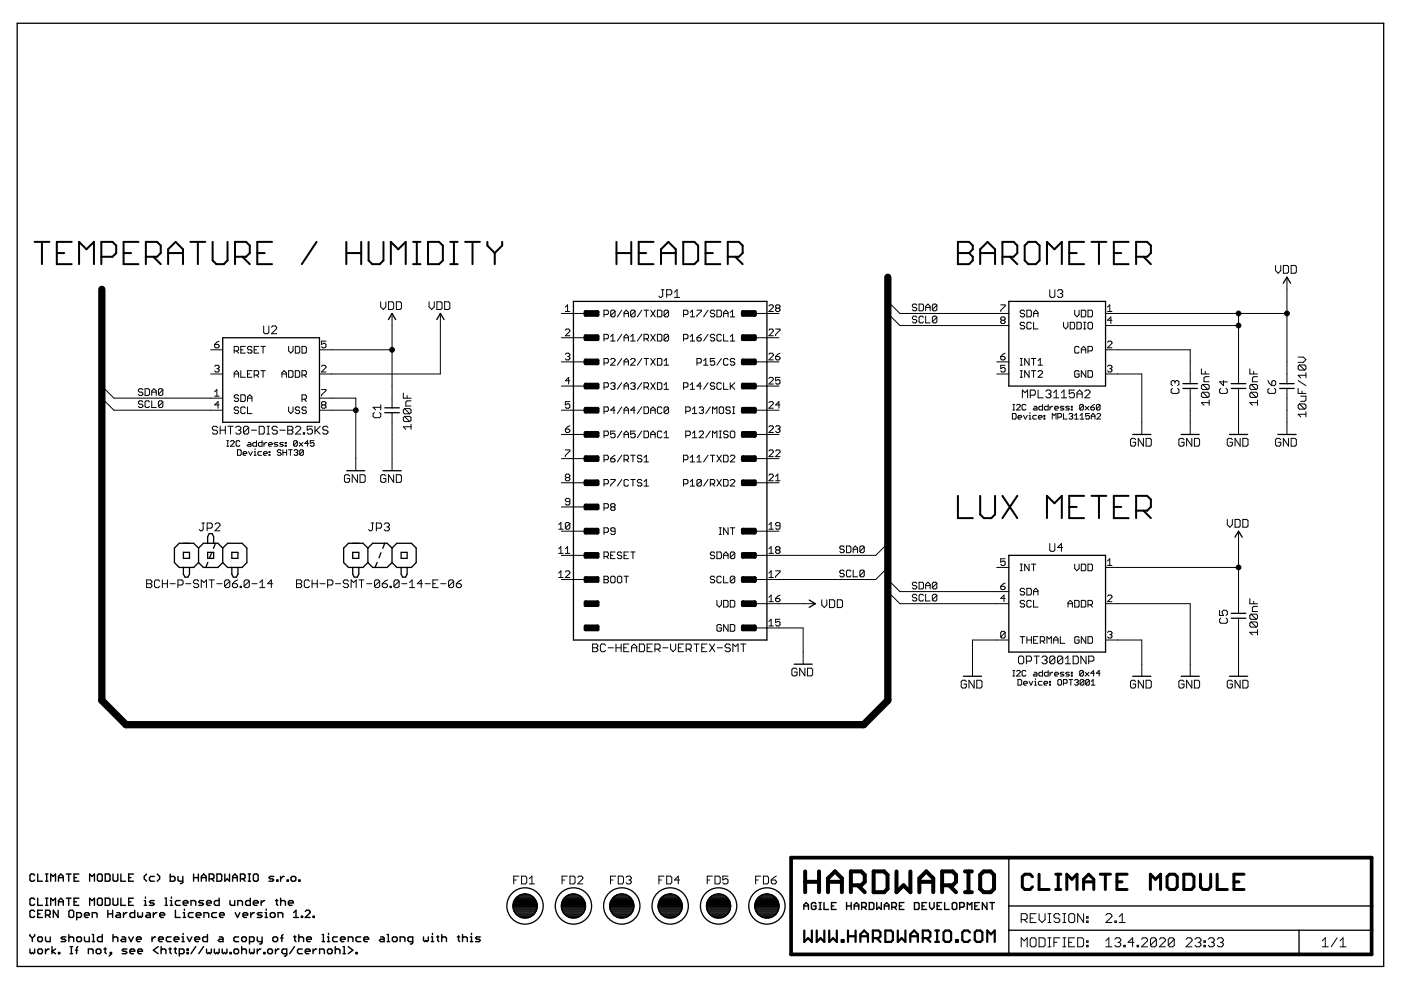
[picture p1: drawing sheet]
<svg xmlns="http://www.w3.org/2000/svg" width="297mm" height="210mm" viewBox="0 0 297 210" stroke-linecap="round" stroke-linejoin="round" font-family="sans-serif">
<g fill="none" stroke="#000" stroke-width=".21">
<path d="M270.4 56.3v1.1l.6 .5 .5-.5v-1.1M272.1 56.3h.8l.3 .3v1.1l-.3 .2h-.8zM272.9 58.8v22.5M273.7 56.3h.9l.2 .3v1.1l-.2 .2h-.9zM44.7 79.3h2.5M44.7 74.2h2.5M45.5 77.7l.2-.3h.5l.3 .3-.3 .5M45.5 73h.7l.3 .3v.2l-.3 .2h-.5l-.2-.2zM46 78.2h.2M46.2 78.2l.3 .2-.3 .5h-.5l-.2-.3M46.5 72.3l-1 .7M49.7 79.3h.9"/>
<path d="M49.7 74.4h.7l.2-.2v-.5l-.2-.3h-.7v1.5M49.7 80v-.9l.4-.5 .5 .5v.9M50.1 74.4l.5 .5M51.1 74.2h.4M51.1 78.6v1.4h.9M52 73.4h-.9v1.5h.9M52.5 79.3h.5M53.4 73.7l-.2-.3h-.5l-.2 .3v.2l.2 .3h.5l.2 .2-.2 .5h-.5l-.2-.3M53.4 78.6h-.9v1.4h.9M53.9 74.2h.5M53.9 79.5h.7l.2-.2v-.5l-.2-.2h-.7v1.4M54.4 79.5l.4 .5"/>
<path d="M54.8 73.4h-.9v1.5h.9M55.3 78.6h1M55.3 73.4h1M55.8 73.4v1.5M55.8 78.6v1.4M55.9 69.1v1.4l.3 .3h.5l.3-.3v-1.4M57.6 69.4l.2-.3h.6l.3 .3v.3l-1.1 1.1h1.1M59.8 79.3h.9M59.8 80v-.9l.4-.5 .5 .5v.9M61.2 78.6h.7l.2 .2v1l-.2 .2h-.7zM61.2 73.4v1l.5 .5 .4-.5v-1M62.6 78.6h.7l.2 .2v1l-.2 .2h-.7z"/>
<path d="M62.6 73.4h.7l.2 .3v.9l-.2 .3h-.7zM64 79.5h.7l.3-.2v-.5l-.3-.2h-.7v1.4M64 73.4h.7l.3 .3v.9l-.3 .3h-.7zM64.5 79.5l.5 .5M67.7 74.2h15.4M68.2 77.7l.2-.3h.5l.2 .3v.2l-.9 1h.9M69.1 72.3h-.9v.7l.4-.2 .5 .2v.5l-.2 .2h-.5l-.2-.2M80.7 64v1.1l.6 .5 .5-.5v-1.1M82.4 64h.8l.3 .3v1l-.3 .3h-.8zM83.1 66.5v20M84 64h.8l.3 .3v1l-.3 .3h-.8zM91 64v1.1l.5 .5 .6-.5v-1.1"/>
<path d="M92.6 64h.9l.2 .3v1l-.2 .3h-.9zM93.4 66.5v12.8h-25.7M94.3 64h.8l.3 .3v1l-.3 .3h-.8zM119 66.5h5.1M119 71.6h5.1M119 76.7h5.1M119.9 65.1l.4-.5v1.4M119.9 66h.9M119.9 70l.2-.2h.5l.2 .2v.2l-.9 1h.9M119.9 75.1l.2-.2h.5l.2 .2v.3l-.2 .2M120.3 75.6h.3M120.6 75.6l.2 .2v.3l-.2 .2h-.5l-.2-.2"/>
<path d="M128.1 66.7h.7l.2-.2v-.5l-.2-.2h-.7v1.4M128.1 71.8h.7l.2-.2v-.5l-.2-.2h-.7v1.4M128.1 77h.7l.2-.3v-.4l-.2-.3h-.7v1.4M129.5 76.3l.2-.3h.5l.2 .3v.2l-.9 .9h.9M129.5 71.4l.4-.5v1.4M129.5 72.3h.9M130.4 66l-.2-.2h-.5l-.2 .2v.9M130.4 66v.9l-.2 .3h-.5l-.2-.3M130.4 66l-.9 .9M131.8 65.8l-.9 1.4M131.8 70.9l-.9 1.4M131.8 76l-.9 1.4"/>
<path d="M132.3 66.5h.9M132.3 71.6h.9M132.3 76.7h.9M132.3 67.2v-1l.5-.4 .4 .4v1M132.3 72.3v-.9l.5-.5 .4 .5v.9M132.3 77.4v-.9l.5-.5 .4 .5v.9M133.7 76.3l.3-.3h.4l.3 .3v.2l-1 .9h1M133.7 72.3h1M133.7 71.4l.5-.5v1.4M134.7 66l-.3-.2h-.4l-.3 .2v.9M134.7 66v.9l-.3 .3h-.4l-.3-.3M134.7 66l-1 .9"/>
<path d="M136.1 65.8l-1 1.4M136.1 70.9l-1 1.4M136.1 76l-1 1.4M136.5 65.8h1M136.5 71.8h.8l.2-.2v-.5l-.2-.2h-.8v1.4M136.5 76h1M137 71.8l.5 .5M137 65.8v1.4M137 76v1.4M138 65.8l.9 1.4M138 70.9l.9 1.4M138 76l.9 1.4"/>
<path d="M138.9 65.8l-.9 1.4M138.9 70.9l-.9 1.4M138.9 76l-.9 1.4M139.4 65.8h.7l.2 .2v.9l-.2 .3h-.7zM139.4 70.9h.7l.2 .2v1l-.2 .2h-.7zM139.4 76h.7l.2 .3v.9l-.2 .2h-.7zM140.2 61.4h.6M140.5 61.4v1.4l-.3 .3h-.2l-.3-.3M140.8 77.4h1M140.8 76.5l.5-.5v1.4M141.4 62.5h.8l.2-.3v-.5l-.2-.3h-.8v1.7M141.8 66l-.3-.2h-.5l-.2 .2v.9"/>
<path d="M141.8 66v.9l-.3 .3h-.5l-.2-.3M141.8 71.1l-.3-.2h-.5l-.2 .2v1M141.8 71.1v1l-.3 .2h-.5l-.2-.2M141.8 66l-1 .9M141.8 71.1l-1 1M143 63.1h1.1M143 62l.6-.6v1.7M144.9 66.7h.7l.3-.2v-.5l-.3-.2h-.7v1.4M144.9 71.8h.7l.3-.2v-.5l-.3-.2h-.7v1.4M146.3 67.2h1M146.3 72.3h1M146.3 66.2l.5-.4v1.4"/>
<path d="M146.3 71.4l.5-.5v1.4M147.8 71.6h.7l.2 .5-.2 .2h-.5l-.2-.2zM147.8 65.8h.9v.2l-.9 .9v.3M147.8 77h.7l.2-.3v-.4l-.2-.3h-.7v1.4M148.7 70.9l-.9 .7M149.2 77.4h.9M149.2 76.5l.4-.5v1.4M150.1 65.8l-.9 1.4M150.1 70.9l-.9 1.4M151.5 66l-.2-.2h-.5l-.2 .2 .2 .5h.5l.2 .2-.2 .5h-.5l-.2-.3M151.5 71.1l-.2-.2h-.5l-.2 .2 .2 .5h.5l.2 .2-.2 .5h-.5l-.2-.2M151.5 76h-.9v.7l.5-.2 .4 .2v.5l-.2 .2h-.5l-.2-.2"/>
<path d="M152 65.8h.7l.3 .2v.9l-.3 .3h-.7zM153 71.1l-.3-.2h-.4l-.3 .2v1l.3 .2h.4l.3-.2M153 76l-1 1.4M153.4 66.5h1M153.4 67.2v-1l.5-.4 .5 .4v1M153.4 70.9v1.4h1M154.4 76.3l-.3-.3h-.4l-.3 .3v.9l.3 .2h.4l.3-.2M154.8 67.2h1M154.8 72.3h1M154.8 66.2l.5-.4v1.4M154.8 71.4l.5-.5v1.4M155.8 76.3l-.2-.3h-.5l-.3 .5 .3 .2h.5l.2 .5-.2 .2h-.5l-.3-.2"/>
<path d="M160 66.5h5.2M160 71.6h5.2M160 76.7h5.2M163 64.9l.3-.3h.4l.3 .3v.2l-1 .9h1M163 70l.3-.2h.4l.3 .2v.2l-1 1h1M163 75.1l.3-.2h.4l.3 .2v.3l-1 .9h1M164.4 69.8h1v.2l-1 .9v.3M164.4 75.6h.7l.3 .5-.3 .2h-.4l-.3-.2zM164.7 65.3l-.3-.2 .3-.5h.4l.3 .3-.3 .4M164.7 65.3l-.3 .3 .3 .4h.4l.3-.2-.3-.5M164.7 65.3h.4M165.4 74.9l-1 .7"/>
<path d="M188.2 63.9l2.6 2.6h23.1M188.2 66.5l2.6 2.5h23.1M194.4 64.7l-.3-.2h-.4l-.3 .2v.3l.3 .2h.4l.3 .2-.3 .5h-.4l-.3-.2M194.4 67.3l-.3-.3h-.4l-.3 .5 .3 .3h.4l.3 .4-.3 .3h-.4l-.3-.3M194.9 64.5h.7l.2 .2v1l-.2 .2h-.7zM195.8 67.3l-.2-.3h-.5l-.2 .3v.9l.2 .3h.5l.2-.3M196.3 65.9v-.9l.4-.5 .5 .5v.9M196.3 67v1.5h.9M196.3 65.2h.9M198.6 67.3l-.2-.3h-.5l-.2 .3v.9M198.6 64.7l-.2-.2h-.5l-.2 .2v1M198.6 64.7v1l-.2 .2h-.5l-.2-.2"/>
<path d="M198.6 67.3v.9l-.2 .3h-.5l-.2-.3M198.6 64.7l-.9 1M198.6 67.3l-.9 .9M211.3 79.3h2.6M211.3 76.7h2.6M212.2 75.6h.7l.2 .5-.2 .2h-.5l-.2-.2zM212.2 64.6h.9v.3l-.9 .9v.2M212.4 67.9l-.2-.2 .2-.5h.5l.2 .2-.2 .5M212.4 67.9l-.2 .2 .2 .5h.5l.2-.2-.2-.5M212.4 67.9h.5M213.1 77.4h-.9v.8l.4-.3h.3l.2 .3v.4l-.2 .3h-.5l-.2-.3M213.1 74.9l-.9 .7"/>
<path d="M216.3 76h.5M216.3 77.4h.5M216.3 80h.5M216.3 78.6h.5M216.5 76v1.4M216.5 78.6v1.4M217.3 66l-.3-.2h-.5l-.2 .2 .2 .5h.5l.3 .2v.2l-.3 .3h-.5l-.2-.3M217.3 68.6l-.3-.3h-.5l-.2 .3 .2 .4h.5l.3 .3v.2l-.3 .2h-.5l-.2-.2M217.7 65.8h.7l.3 .2v.9l-.3 .3h-.7zM218.2 76v1.4l-.9-1.4v1.4M218.2 78.6v1.4l-.9-1.4v1.4M218.7 76h.9"/>
<path d="M218.7 68.6l-.3-.3h-.4l-.3 .3v.9l.3 .2h.4l.3-.2M218.7 78.6h.9M219.1 66.5h1M219.1 68.3v1.4h1M219.1 67.2v-1l.5-.4 .5 .4v1M219.1 76v1.4M219.1 78.6v1.4M220.1 77.4h.9M220.1 78.8l.2-.2h.5l.2 .2v.3l-.9 .9h.9M220.1 76.5l.5-.5v1.4M222.6 61.4v1.4l.2 .3h.6l.2-.3v-1.4M224.2 61.7l.3-.3h.5l.3 .3v.3l-.3 .2"/>
<path d="M224.8 62.2h.2M225 62.2l.3 .3v.3l-.3 .3h-.5l-.3-.3M225.5 68.3v1l.5 .4 .4-.4v-1M226.9 68.3h.7l.2 .3v.9l-.2 .2h-.7zM227.9 65.8v.9l.4 .5 .5-.5v-.9M228.3 68.3h.7l.3 .3v.9l-.3 .2h-.7zM228.8 78.8l-.2-.2h-.5l-.2 .2v1l.2 .2h.5l.2-.2v-.5h-.5M228.8 73.7l-.2-.3h-.5l-.2 .3v.9l.2 .3h.5l.2-.3M229.3 74.2h.9M229.3 65.8h.7l.2 .2v.9l-.2 .3h-.7zM229.3 74.9v-1l.4-.5 .5 .5v1M229.7 69.7h.5"/>
<path d="M229.7 68.3h.5M230 68.3v1.4M230.2 78.6v1.4l-.9-1.4v1.4M230.7 65.8h.7l.2 .2v.9l-.2 .3h-.7zM230.7 68.6l.2-.3h.5l.2 .3v.9l-.2 .2h-.5l-.2-.2zM230.7 74.4h.7l.2-.2v-.5l-.2-.3h-.7v1.5M230.7 78.6h.7l.2 .2v1l-.2 .2h-.7zM234.4 74.2h17.9v7.1M234.4 79.3h7.7v12.8M234.4 66.5h38.5M234.4 69h28.2M234.8 77.7l.3-.3h.4l.3 .3-.3 .5"/>
<path d="M234.8 66h1M234.8 72.6l.3-.3h.4l.3 .3v.2l-1 .9h1M234.8 65.1l.5-.5v1.4M235.3 78.2h.2M235.5 78.2l.3 .2-.3 .5h-.4l-.3-.3M235.8 67.9h-1l.7-.7v1.4M254.7 78.2v1.1h1.7M255.5 78.7v.6M256.4 79.9h-.9l-.2 .2v.8h1.1M262.6 66.5v14.8M265 78.2v1.1h1.6M265.8 78.7v.6"/>
<path d="M266.6 79.9h-.8l-.3 .2v.8h1.1M275.2 75.7h1.1l.6 .6-.6 .5h-1.1M275.5 77.4h1.1l.3 .2v.6l-.3 .3M275.5 77.4l-.3 .2v.6l.3 .3h1.1M275.5 77.4l1.1 1.1M276.9 79v1.1M276.9 79.6h-1.7l.6 .5M21.6 81.9l2.6 2.5h23M21.6 84.4l2.6 2.6h23M30.3 82.7l-.2-.3h-.5l-.3 .5 .3 .2h.5l.2 .5-.2 .2h-.5l-.3-.2M30.3 85.2l-.2-.2h-.5l-.3 .2v.3l.3 .2h.5l.2 .5-.2 .2h-.5l-.3-.2M30.8 82.4h.7l.2 .3v.9l-.2 .2h-.7z"/>
<path d="M31.7 85.2l-.2-.2h-.5l-.2 .2v1l.2 .2h.5l.2-.2M32.2 83.1h.9M32.2 83.8v-.9l.4-.5 .5 .5v.9M32.2 85v1.4h.9M34.5 82.7l-.2-.3h-.5l-.2 .3v.9M34.5 82.7v.9l-.2 .2h-.5l-.2-.2M34.5 85.2l-.2-.2h-.5l-.2 .2v1M34.5 85.2v1l-.2 .2h-.5l-.2-.2M34.5 82.7l-.9 .9M34.5 85.2l-.9 1M45.5 83.1l.5-.5v1.4M45.5 84h1"/>
<path d="M46.1 90.7l-.3-.3h-.5l-.3 .3v.2l.3 .3h.5l.3 .3v.3l-.3 .2h-.5l-.3-.2M46.5 85.9h-1l.7-.7v1.4M46.7 91.2h1.1M46.7 90.4v1.6M47.8 90.4v1.6M48.1 94.6h.4M48.1 93.4h.4M48.3 93.4v1.2M48.3 90.4h1.1M48.9 93.6l.2-.2h.4l.2 .2v.2l-.8 .8h.8M48.9 90.4v1.6M50 90.7l.2-.3h.6l.3 .3v.2l-.3 .3"/>
<path d="M50.4 95.4h.5l.2 .2v.8l-.2 .1h-.5zM50.5 91.2h.3M50.6 83.9l-.2-.2h-.5l-.2 .2v.3l.2 .2h.5l.2 .5-.2 .2h-.5l-.2-.2M50.6 86.5l-.2-.2h-.5l-.2 .2 .2 .5h.5l.2 .2-.2 .5h-.5l-.2-.3M50.8 91.2l.3 .3v.3l-.3 .2h-.6l-.2-.2M50.8 93.6l-.1-.2h-.5l-.1 .2v.8l.1 .2h.5l.1-.2M51.1 83.7h.7l.2 .2v1l-.2 .2h-.7zM51.5 96.2h.8l-.2-.4h-.4l-.2 .1v.5l.2 .1h.4M52 86.5l-.2-.2h-.5l-.2 .2v.9l.2 .3h.5l.2-.3M52.5 84.4h.9M52.5 86.3v1.4h.9M52.5 85.1v-.9l.5-.5 .4 .5v.9"/>
<path d="M52.6 93.8h.4l.2 .2v.6h-.6l-.2-.2 .2-.2h.6M52.7 95.8l.4 .7 .4-.7M52.7 90.7l-.2-.3h-.6l-.3 .3v1.1M52.7 90.7v1.1l-.2 .2h-.6l-.3-.2M52.7 90.7l-1.1 1.1M53.3 91.2h1.1M53.9 96.5h.4M53.9 95.8h.2v.7M54.1 95.2v.2M54.4 93.4v1.2h-.6l-.2-.2v-.4l.2-.2h.6M54.9 90.4h.9l.2 .3v1.1l-.2 .2h-.9zM55.5 95.8h-.6l-.2 .1v.5l.2 .1h.6"/>
<path d="M55.6 93.4v1.2h-.6l-.2-.2v-.4l.2-.2h.6M55.9 96.2h.7l-.1-.4h-.5l-.1 .1v.5l.1 .1h.5M56 93.8v.8M56.6 93.8h-.3l-.3 .4M56.6 90.4h.5M56.6 92h.5M56.9 90.4v1.6M56.9 94.2h.8l-.2-.4h-.4l-.2 .2v.4l.2 .2h.4M57 96.4h.2v.1h-.2zM57 95.8h.2v.1h-.2zM58.8 90.7l-.3-.3h-.5l-.3 .3v.2l.3 .3h.5l.3 .3v.3l-.3 .2h-.5l-.3-.2M58.9 93.8h-.6l-.2 .2 .8 .4-.2 .2h-.6"/>
<path d="M59.4 91.2h1.1M59.6 95.6l-.2-.2h-.4l-.2 .4 .2 .1h.4l.2 .5-.2 .1h-.4l-.2-.1M60 95.9h.8M60 95.4v1.1M60.1 93.8h-.6l-.2 .2 .8 .4-.2 .2h-.6M60.5 94.4h.2v.2h-.2zM60.5 93.8h.2v.2h-.2zM60.8 95.4v1.1M61 90.4h.8l.3 .3v.2l-.3 .3 .3 .3v.3l-.3 .2h-.8zM61 91.2h.8M61.2 95.4h.8M61.2 86.3v.9l.5 .5 .4-.5v-.9"/>
<path d="M61.6 95.4v1.1M62.4 95.6l.1-.2h.4l.2 .2-.2 .3M62.7 90.7l.2-.3h.6l.3 .3v.2l-1.1 1.1h1.1M62.7 95.9h.2M62.9 95.9l.2 .3-.2 .3h-.4l-.1-.1M63 93.6v.8l-.2 .2h-.4l-.1-.2M63 93.6l-.2-.2h-.4l-.1 .2v.8M63 93.6l-.7 .8M63.4 93.8l.8 .8M63.5 86.5l-.2-.2h-.5l-.2 .2 .2 .5h.5l.2 .2-.2 .5h-.5l-.2-.3M64 84.6h.7l.3-.2v-.5l-.3-.2h-.7v1.4M64.2 93.8l-.8 .8"/>
<path d="M64.3 91.8h.3v.2h-.3zM64.3 95.6v.8l-.2 .1h-.4l-.2-.1M64.3 95.6l-.2-.2h-.4l-.2 .2v.8M64.3 95.6l-.8 .8M64.5 84.6l.5 .5M65 86.5l-.3-.2h-.4l-.3 .2 .3 .5h.4l.3 .2-.3 .5h-.4l-.3-.3M65.4 94h-.8l.6-.6v1.2M66.2 90.4h-1.1v.8l.6-.3h.3l.2 .3v.6l-.2 .2h-.6l-.3-.2M66.6 93.4h-.8v.6l.4-.2 .4 .2v.4l-.2 .2h-.4l-.2-.2M66.8 90.4v1.6M67.1 91.2l.8 .8M67.7 84.4h7.7v15.4"/>
<path d="M67.7 87h7.7M67.9 90.4l-1.1 1.1M68.2 82.6h.9v.2l-.9 1v.2M68.4 85.9l-.2-.3 .2-.4h.5l.2 .2v.2l-.2 .3M68.4 85.9l-.2 .2 .2 .5h.5l.2-.3v-.2l-.2-.2M68.4 85.9h.5M69.5 90.7l-.2-.3h-.6l-.3 .3v.2l.3 .3h.6l.2 .3v.3l-.2 .2h-.6l-.3-.2M79.4 87.5l-.3 .2v.6l.3 .3h1.1l.2-.3v-.6l-.2-.2M80.7 85.8v1.1M80.7 86.4h-1.6l.6 .5M83.1 87.5v12.3M85.5 83.3v1.1h1.6"/>
<path d="M85.8 86.6h1.1l.2 .3v.6l-.2 .2M85.8 88.3h1.1l.2 .3v.5l-.2 .3M85.8 88.3l-.3 .3v.5l.3 .3h1.1M85.8 86.6l-.3 .3v.6l.3 .2h1.1M85.8 88.3l1.1 1.1M85.8 86.6l1.1 1.1M86.3 83.9v.5M87.1 85h-.8l-.3 .3v.8h1.1M87.1 90.5h-1.6l.5 .5M87.1 89.9v1.1M119 87h5.1M119 81.9h5.1"/>
<path d="M119 92.1h5.1M119 97.2h5.1M119.9 95.4h.9v.2l-.9 1v.2M119.9 91h.7l.2 .2v.2l-.2 .3h-.5l-.2-.3zM120.8 90.3l-.9 .7M120.8 85.2h-.9v.7l.4-.3 .5 .3v.4l-.2 .3h-.5l-.2-.3M120.8 80.7h-.9l.7-.7v1.4M128.1 82.1h.7l.2-.2v-.5l-.2-.2h-.7v1.3M128.1 87.2h.7l.2-.2v-.5l-.2-.2h-.7v1.4M128.1 92.4h.7l.2-.3v-.5l-.2-.2h-.7v1.4M128.1 97.5h.7l.2-.3v-.4l-.2-.3h-.7v1.4M129.5 97.2h.7l.2 .5-.2 .2h-.5l-.2-.2z"/>
<path d="M129.5 81.4l.2-.2h.5l.2 .2-.2 .5M129.9 81.9h.3M130.2 81.9l.2 .2-.2 .4h-.5l-.2-.2M130.4 87h-.9l.7-.7v1.4M130.4 91.4h-.9v.7l.4-.2h.3l.2 .2v.5l-.2 .2h-.5l-.2-.2M130.4 96.5l-.9 .7M131.8 81.2l-.9 1.3M131.8 86.3l-.9 1.4M131.8 91.4l-.9 1.4M131.8 96.5l-.9 1.4M132.3 87h.9M132.3 81.9h.9"/>
<path d="M132.3 92.1h.9M132.3 92.8v-.9l.5-.5 .4 .5v.9M132.3 82.5v-.9l.5-.4 .4 .4v.9M132.3 87.7v-1l.5-.4 .4 .4v1M132.3 97.5h.7l.2-.3v-.4l-.2-.3h-.7v1.4M132.8 97.5l.4 .4M133.7 81.4l.3-.2h.4l.3 .2-.3 .5M133.7 96.5h1M134.2 81.9h.2M134.2 96.5v1.4M134.4 81.9l.3 .2-.3 .4h-.4l-.3-.2M134.7 87h-1l.7-.7v1.4"/>
<path d="M134.7 91.4h-1v.7l.5-.2h.2l.3 .2v.5l-.3 .2h-.4l-.3-.2M136.1 96.8l-.3-.3h-.4l-.3 .3v.2l.3 .2h.4l.3 .5-.3 .2h-.4l-.3-.2M136.1 81.2l-1 1.3M136.1 86.3l-1 1.4M136.1 91.4l-1 1.4M136.5 97l.5-.5v1.4M136.5 82.1h.8l.2-.2v-.5l-.2-.2h-.8v1.3M136.5 86.3h.8l.2 .2v.9l-.2 .3h-.8zM136.5 91.4h.8l.2 .2v1l-.2 .2h-.8zM136.5 97.9h1M137 82.1l.5 .4M138 87h.9"/>
<path d="M138 92.1h.9M138 81.2l.9 1.3M138 87.7v-1l.4-.4 .5 .4v1M138 92.8v-.9l.4-.5 .5 .5v.9M138.9 81.2l-.9 1.3M139.4 81.2h.7l.2 .2v.9l-.2 .2h-.7zM140.3 86.5l-.2-.2h-.5l-.2 .2v.9l.2 .3h.5l.2-.3M140.3 91.6l-.2-.2h-.5l-.2 .2v1l.2 .2h.5l.2-.2M140.8 81.6l.5-.4v1.3M140.8 91.9l.5-.5v1.4M140.8 82.5h1M140.8 92.8h1"/>
<path d="M141.8 86.5l-.3-.2h-.5l-.2 .2v.9M141.8 86.5v.9l-.3 .3h-.5l-.2-.3M141.8 86.5l-1 .9M144.9 82.1h.7l.3-.2v-.5l-.3-.2h-.7v1.3M144.9 97.5h.7l.3-.3v-.4l-.3-.3h-.7v1.4M145.4 87.2h.7l.2-.2v-.5l-.2-.2h-.7v1.4M145.4 92.4h.7l.2-.3v-.5l-.2-.2h-.7v1.4M146.3 82.5h1M146.3 97.9h1M146.3 81.6l.5-.4v1.3M146.3 97l.5-.5v1.4M146.8 87.7h1"/>
<path d="M146.8 92.8h1M146.8 86.7l.5-.4v1.4M146.8 91.9l.5-.5v1.4M147.8 97.9h.9M147.8 97l.4-.5v1.4M148.2 86.5l.3-.2h.4l.3 .2-.3 .5M148.2 91.6l.3-.2h.4l.3 .2v.3l-1 .9h1M148.7 87h.2M148.7 81.9h-.9l.7-.7v1.3M148.9 87l.3 .2-.3 .5h-.4l-.3-.3M150.1 81.2l-.9 1.3M150.1 96.5l-.9 1.4"/>
<path d="M150.6 86.3l-1 1.4M150.6 91.4l-1 1.4M150.6 96.5h.9M151.1 87.7v-1.4l.4 .4 .5-.4v1.4M151.1 92.8v-1.4l.4 .5 .5-.5v1.4M151.1 96.5v1.4M151.5 81.4l-.2-.2h-.5l-.2 .2 .2 .5h.5l.2 .2-.2 .4h-.5l-.2-.2M152 96.5l1 1.4M152.5 86.5l.2-.2h.5l.2 .2v.9l-.2 .3h-.5l-.2-.3zM152.5 91.4h.5M152.5 92.8h.5M152.7 91.4v1.4"/>
<path d="M153 81.4l-.3-.2h-.4l-.3 .2v.9l.3 .2h.4l.3-.2M153 96.5l-1 1.4M153.4 96.5h.7l.3 .3v.9l-.3 .2h-.7zM153.4 81.2v1.3h1M154.4 91.6l-.3-.2h-.4l-.3 .2v.3l.3 .2h.4l.3 .3-.3 .4h-.4l-.3-.2M154.8 86.5l-.2-.2h-.5l-.2 .2 .2 .5h.5l.2 .2-.2 .5h-.5l-.2-.3M154.8 96.8l.3-.3h.5l.2 .3v.2l-1 .9h1M154.8 81.2v1.3M155.1 91.4h.5l.2 .2v1l-.2 .2h-.5l-.3-.2v-1zM155.1 81.9l.7 .6M155.3 86.3h.5M155.3 87.7h.5"/>
<path d="M155.6 86.3v1.4M155.8 81.2l-1 .9M160 87h5.2M160 81.9h5.2M160 92.1h5.2M160 97.2h5.2M163 90.5l.3-.2h.4l.3 .2v.2l-1 1h1M163 95.6l.3-.2h.4l.3 .2v.3l-1 .9h1M163 85.4l.3-.2h.4l.3 .2v.2l-1 1h1M163 80.2l.3-.2h.4l.3 .2v.3l-1 .9h1M164.4 90.5l.3-.2h.4l.3 .2-.3 .5M164.4 95.6l.3-.2h.4l.3 .2v.3l-1 .9h1"/>
<path d="M164.9 91h.2M165.1 91l.3 .2-.3 .5h-.4l-.3-.3M165.4 80h-1v.7l.7-.2 .3 .2v.5l-.3 .2h-.4l-.3-.2M165.4 85.9h-1l.7-.7v1.4M214.7 87.7h.5l.2 .2v.7l-.2 .3h-.5zM214.7 86.9h.4M214.7 85.7h.4M214.9 85.7v1.2M215.5 85.9l.2-.2h.4l.2 .2v.2l-.8 .8h.8M215.8 88.5h.8l-.2-.4h-.4l-.2 .2v.3l.2 .3h.4M216.8 84.3v-1.6l.5 .5 .6-.5v1.6M217 88.1l.4 .8 .4-.8"/>
<path d="M217.5 85.9l-.2-.2h-.4l-.2 .2v.8l.2 .2h.4l.2-.2M218.2 88.9h.4M218.2 88.1h.2v.8M218.4 87.5v.2M218.4 83.8h.8l.3-.3v-.5l-.3-.3h-.8v1.6M219.3 86.1h.4l.2 .2v.6h-.6l-.2-.2 .2-.2h.6M219.8 88.1h-.6l-.2 .2v.3l.2 .3h.6M220.1 82.7v1.6h1.1M220.2 88.5h.7l-.2-.4h-.4l-.1 .2v.3l.1 .3h.4M221 85.7v1.2h-.5l-.2-.2v-.4l.2-.2h.5M221.3 88.1h.2v.2h-.2zM221.3 88.6h.2v.3h-.2z"/>
<path d="M221.7 83l.3-.3h.6l.2 .3v.2l-.2 .3M222.2 85.7v1.2h-.6l-.2-.2v-.4l.2-.2h.6M222.3 83.5h.3M222.6 83.5l.2 .3v.3l-.2 .2h-.6l-.3-.2M222.6 86.1v.8M223.1 88.9v-1.2l.4 .4 .4-.4v1.2M223.2 86.1l-.6 .4M223.4 84.3h1.1M223.4 83.2l.5-.5v1.6M223.6 86.5h.8l-.2-.4h-.4l-.2 .2v.4l.2 .2h.4M224.3 88.5h.6l.2-.2v-.4l-.2-.2h-.6v1.2M225 84.3h1.1"/>
<path d="M225 83.2l.6-.5v1.6M225.5 87.7v1.2h.8M225.6 86.1h-.6l-.2 .2 .2 .2h.4l.2 .2-.2 .2h-.6M226.7 87.9l.1-.2h.4l.2 .2-.2 .4M226.7 86.1h-.5l-.2 .2 .7 .4-.2 .2h-.5M227 88.3h.2M227.1 86.1h.2v.2h-.2zM227.1 86.7h.2v.2h-.2zM227.2 88.3l.2 .2-.2 .4h-.4l-.1-.3M227.8 82.7h-1.1v.8l.5-.3h.3l.3 .3v.6l-.3 .2h-.5l-.3-.2M227.8 88.9h.8M227.8 88.1l.4-.4v1.2"/>
<path d="M228.3 84.3v-1.1l.6-.5 .5 .5v1.1M228.3 83.5h1.1M229 88.9h.8M229 88.1l.4-.4v1.2M229.7 85.9v.8l-.2 .2h-.4l-.2-.2M229.7 85.9l-.2-.2h-.4l-.2 .2v.8M229.7 85.9l-.8 .8M230 83l.3-.3h.5l.3 .3v.2l-1.1 1.1h1.1M230.1 86.1l.8 .8M230.9 86.1l-.8 .8M231 87.7h-.8v.6l.4-.2 .4 .2v.3l-.2 .3h-.4l-.2-.3M231.3 86.3h.6l.2 .4-.2 .2h-.4l-.2-.2z"/>
<path d="M231.4 88.3h.8M231.4 88.9v-.8l.4-.4 .4 .4v.8M232.1 85.7l-.8 .6M232.6 87.9l.1-.2h.5l.1 .2v.2l-.7 .8h.7M233.2 85.9v.8l-.2 .2h-.4l-.1-.2M233.2 85.9l-.2-.2h-.4l-.1 .2v.8M233.2 85.9l-.7 .8M240.8 93.2l-.3-.3h-.5l-.3 .3v1.1l.3 .3h.5l.3-.3v-.5h-.6M242.4 92.9v1.7l-1.1-1.7v1.7M243 92.9h.8l.3 .3v1.1l-.3 .3h-.8zM248.6 82.3l-.3 .3v.6l.3 .2h1.1l.3-.2v-.6l-.3-.3M249.1 81l-.2-.3h-.3l-.3 .3v.5l.3 .3"/>
<path d="M249.1 81l.3-.3h.3l.3 .3v.5l-.3 .3M249.1 81v.2M251 93.2l-.2-.3h-.6l-.3 .3v1.1l.3 .3h.6l.2-.3v-.5h-.5M252.3 82.4v9.7M252.7 92.9v1.7l-1.1-1.7v1.7M253.2 92.9h.9l.2 .3v1.1l-.2 .3h-.9zM255 81.5l-.3 .3v.5l.3 .3h1.1M255 83.2h1.1l.3 .2v.6l-.3 .3M255 81.5h1.1l.3 .3v.5l-.3 .3M255 83.2l-.3 .2v.6l.3 .3h1.1M255 83.2l1.1 1.1M255 81.5l1.1 1.1"/>
<path d="M256.4 85.4h-1.7l.6 .5M256.4 84.8v1.1M258.8 82.3l-.2 .3v.6l.2 .2h1.1l.3-.2v-.6l-.3-.3M259.4 80.7v1.1l-.8-.8h1.6M261.3 93.2l-.3-.3h-.5l-.3 .3v1.1l.3 .3h.5l.3-.3v-.5h-.5M262.6 82.4v9.7M262.9 92.9v1.7l-1-1.7v1.7M263.5 92.9h.8l.3 .3v1.1l-.3 .3h-.8zM265.3 83.2h1l.3 .2v.6l-.3 .3M265.3 81.5l-.3 .3v.5l.3 .3h1M265.3 83.2l-.3 .2v.6l.3 .3h1M265.3 81.5h1l.3 .3v.5l-.3 .3"/>
<path d="M265.3 83.2l1 1.1M265.3 81.5l1 1.1M266.6 85.4h-1.6l.5 .5M266.6 84.8v1.1M268.8 80.7l.3 .5 .5 .6M269.1 82.3l-.3 .3v.6l.3 .2h1.1l.3-.2v-.6l-.3-.3M269.6 81l.3-.3h.3l.3 .3v.5l-.3 .3h-.6zM271.5 93.2l-.2-.3h-.6l-.3 .3v1.1l.3 .3h.6l.2-.3v-.5h-.5M272.9 82.4v9.7M273.2 92.9v1.7l-1.1-1.7v1.7M273.7 92.9h.9l.2 .3v1.1l-.2 .3h-.9zM275.2 82.3v1.1h1.7"/>
<path d="M275.2 80.7l1.7 1.1M275.5 85.6h1.1l.3 .3v.6l-.3 .2M275.5 85.6l-.3 .3v.6l.3 .2h1.1M275.5 85.6l1.1 1.1M275.8 84h1.1v.8l-.3 .3h-.8M276.1 82.9v.5M276.9 87.8h-1.7l.6 .6M276.9 87.3v1.1M42.8 110.9h.5M43.1 110.9v1.4l-.3 .2h-.3l-.3-.2M43.9 112h.8l.3-.3v-.5l-.3-.3h-.8v1.6M45.6 111.2l.2-.3h.6l.3 .3v.2l-1.1 1.1h1.1"/>
<path d="M74.1 100.9l-.2-.3h-.6l-.3 .3v1.1l.3 .3h.6l.2-.3v-.5h-.5M75.8 100.6v1.7l-1.1-1.7v1.7M76.3 100.6h.9l.2 .3v1.1l-.2 .3h-.9zM78.7 110.9h.5M79 110.9v1.4l-.3 .2h-.3l-.3-.2M79.8 112h.8l.3-.3v-.5l-.3-.3h-.8v1.6M81.4 111.2l.3-.3h.6l.2 .3v.2l-.2 .3M81.8 100.9l-.3-.3h-.5l-.3 .3v1.1l.3 .3h.5l.3-.3v-.5h-.5M82 111.7h.3M82.3 111.7l.2 .3v.3l-.2 .2h-.6l-.3-.2M83.5 100.6v1.7l-1.1-1.7v1.7M84 100.6h.8l.3 .3v1.1l-.3 .3h-.8z"/>
<path d="M118.4 111.3l.5-.5v1.4M118.4 116.4l.5-.5v1.4M118.4 112.2h1M118.4 117.3h1M119 117.8h5.1M119 102.4h5.1M119 107.5h5.1M119 112.6h5.1M119.9 116.4l.4-.5v1.4M119.9 117.3h.9M120.1 101.2l-.2-.2 .2-.5h.5l.2 .3v.2l-.2 .2M120.1 101.2l-.2 .3 .2 .4h.5l.2-.2v-.2l-.2-.3"/>
<path d="M120.1 101.2h.5M120.8 106.4h-.7l-.2-.3 .2-.4h.5l.2 .2v.9l-.2 .3h-.5l-.2-.3M120.8 111v1l-.2 .2h-.5l-.2-.2M120.8 111l-.2-.2h-.5l-.2 .2v1M120.8 111l-.9 1M128.1 102.6h.7l.2-.2v-.5l-.2-.2h-.7v1.4M128.1 107.7h.7l.2-.2v-.5l-.2-.2h-.7v1.4M128.1 112.9h.7l.2-.3v-.5l-.2-.2h-.7v1.4M128.1 118h.7l.2-.2v-.5l-.2-.3h-.7v1.4M128.5 118l.5 .4M129.5 117.8h.4M129.5 101.7h.9v.2l-.9 .9v.3"/>
<path d="M129.7 107.5h.5M129.7 107.5l-.2-.2 .2-.5h.5l.2 .2-.2 .5M129.7 107.5l-.2 .2v.3l.2 .2h.5l.2-.2v-.3l-.2-.2M130.4 112.6h-.7l-.2-.2 .2-.5h.5l.2 .2v1l-.2 .2h-.5l-.2-.2M130.4 117h-.9v1.4h.9M131.8 117.3l-.2-.3h-.5l-.2 .5 .2 .3h.5l.2 .4-.2 .2h-.5l-.2-.2M131.8 101.7l-.9 1.4M132.3 117.8h.5M133.2 101.9l-.2-.2h-.5l-.2 .2v.9l.2 .3h.5l.2-.3M133.2 117h-.9v1.4h.9M133.7 101.7h1M133.7 117h1"/>
<path d="M134.2 101.7v1.4M134.2 117v1.4M136.1 101.9l-.3-.2h-.4l-.3 .2v.2l.3 .3h.4l.3 .2-.3 .5h-.4l-.3-.3M136.5 102.1l.5-.4v1.4M136.5 103.1h1M144.9 102.6h.7l.3-.2v-.5l-.3-.2h-.7v1.4M146.3 103.1h1M146.3 102.1l.5-.4v1.4M148.7 101.9l-.2-.2h-.5l-.2 .2v.9M148.7 101.9v.9l-.2 .3h-.5l-.2-.3M148.7 101.9l-.9 .9M150.1 101.7l-.9 1.4"/>
<path d="M150.6 102.6h.7l.2-.2v-.5l-.2-.2h-.7v1.4M151.1 102.6l.4 .5M151.5 117.3l-.2-.3h-.5l-.2 .5 .2 .3h.5l.2 .4-.2 .2h-.5l-.2-.2M152 117h.7l.3 .3v.9l-.3 .2h-.7zM152 101.7l1 1.4M152.5 111.9h.5M152.5 113.3h.5M152.7 111.9v1.4M153 101.7l-1 1.4M153.4 117.8h1M153.4 101.7h.7l.3 .2v.9l-.3 .3h-.7zM153.4 118.4v-.9l.5-.5 .5 .5v.9"/>
<path d="M154.4 111.9v1.4l-1-1.4v1.4M154.8 101.9l.3-.2h.5l.2 .2v.2l-1 1h1M154.8 111.9h1M155.3 111.9v1.4M155.8 117.3l-.2-.3h-.5l-.3 .3v.9M155.8 117.3v.9l-.2 .2h-.5l-.3-.2M155.8 117.3l-1 .9M160 102.4h5.2M160 112.6h5.2M163 100.8l.3-.3h.4l.3 .3v.2l-1 .9h1M163 112.2h1M163 117.3h1"/>
<path d="M163 111.3l.5-.5v1.4M163 116.4l.5-.5v1.4M164.4 101.9h1M164.4 101l.5-.5v1.4M164.7 116.6l-.3 .3 .3 .4h.4l.3-.2-.3-.5M164.7 116.6l-.3-.2 .3-.5h.4l.3 .2-.3 .5M164.7 116.6h.4M165.4 111.5h-.7l-.3-.2 .3-.5h.4l.3 .2v1l-.3 .2h-.4l-.3-.2M179 116l-.2-.2h-.5l-.2 .2 .2 .5h.5l.2 .2-.2 .5h-.5l-.2-.3M179.5 115.8h.7l.2 .2v.9l-.2 .3h-.7zM180.9 116.5h.9M180.9 117.2v-1l.5-.4 .4 .4v1"/>
<path d="M183.2 116l-.2-.2h-.5l-.2 .2v.9M183.2 116v.9l-.2 .3h-.5l-.2-.3M183.2 116l-.9 .9M188.2 115.2l-2.5 2.6h-25.7M213.1 118.5h-.9v.7l.4-.2 .5 .2v.5l-.2 .2h-.5l-.2-.2M216.3 119.6h.5M216.5 119.6v1.4M218.2 119.6v1.4l-.9-1.4v1.4M218.7 119.6h.9M219.1 119.6v1.4M222.6 115.3v1.3l.2 .3h.6l.2-.3v-1.3M225.3 116.1h-1.1l.8-.8v1.6"/>
<path d="M227.9 119.6v.9l.4 .5 .5-.5v-.9M229.3 119.6h.7l.2 .2v1l-.2 .2h-.7zM230.7 119.6h.7l.2 .2v1l-.2 .2h-.7zM234.8 119l.5-.5v1.4M234.8 119.9h1M260.2 110.1v1.1l.6 .6 .5-.6v-1.1M261.9 110.1h.8l.2 .3v1.1l-.2 .3h-.8zM262.6 112.6v17.4M263.5 110.1h.8l.3 .3v1.1l-.3 .3h-.8zM31.1 123h.8l.3 .2v.3l-.3 .3 .3 .2v.3l-.3 .3h-.8zM31.1 123.8h.8M33.8 123.2l-.2-.2h-.6l-.2 .2v1.1l.2 .3h.6l.2-.3"/>
<path d="M34.4 123.8h1.1M34.4 123v1.6M35.5 123v1.6M36.1 123.8h1M37.7 124h.8l.3-.2v-.6l-.3-.2h-.8v1.6M39.4 123.8h1.1M42.1 123.2l-.3-.2h-.5l-.3 .2v.3l.3 .3h.5l.3 .2v.3l-.3 .3h-.5l-.3-.3M42.7 124.6v-1.6l.5 .5 .6-.5v1.6M44.3 123h1.1M44.9 123v1.6M46 123.8h1.1M48.7 123.2l-.2-.2h-.6l-.3 .2v1.1"/>
<path d="M48.7 123.2v1.1l-.2 .3h-.6l-.3-.3M48.7 123.2l-1.1 1.1M49.3 123.8h.8l.3 .2v.3l-.3 .3h-.5l-.3-.3zM50.4 123l-1.1 .8M50.9 124.3h.3v.3h-.3zM52.9 123.2l-.3-.2h-.6l-.2 .2v1.1M52.9 123.2v1.1l-.3 .3h-.6l-.2-.3M52.9 123.2l-1.1 1.1M53.4 123.8h1.1M55.1 124.6h1.1M55.1 123.5l.5-.5v1.6M57.8 123.8h-1.1l.8-.8v1.6"/>
<path d="M62.9 123h.8l.3 .2v.3l-.3 .3 .3 .2v.3l-.3 .3h-.8zM62.9 123.8h.8M65.6 123.2l-.3-.2h-.5l-.3 .2v1.1l.3 .3h.5l.3-.3M66.2 123.8h1.1M66.2 123v1.6M67.3 123v1.6M67.8 123.8h1.1M69.5 124h.8l.3-.2v-.6l-.3-.2h-.8v1.6M71.1 123.8h1.1M73.9 123.2l-.3-.2h-.5l-.3 .2v.3l.3 .3h.5l.3 .2v.3l-.3 .3h-.5l-.3-.3M74.4 124.6v-1.6l.6 .5 .5-.5v1.6M76.1 123h1.1"/>
<path d="M76.6 123v1.6M77.7 123.8h1.1M80.5 123.2l-.3-.2h-.5l-.3 .2v1.1M80.5 123.2v1.1l-.3 .3h-.5l-.3-.3M80.5 123.2l-1.1 1.1M81 123.8h.9l.2 .2v.3l-.2 .3h-.6l-.3-.3zM82.1 123l-1.1 .8M82.7 124.3h.3v.3h-.3zM84.6 123.2l-.3-.2h-.5l-.3 .2v1.1M84.6 123.2v1.1l-.3 .3h-.5l-.3-.3M84.6 123.2l-1.1 1.1M85.2 123.8h1.1"/>
<path d="M86.8 124.6h1.1M86.8 123.5l.6-.5v1.6M89.6 123.8h-1.1l.8-.8v1.6M90.1 123.8h1.1M91.8 123.8h.5M92.9 123h-1.1v1.6h1.1M93.5 123.8h1M96.2 123.2l-.3-.2h-.5l-.3 .2v1.1M96.2 123.2v1.1l-.3 .3h-.5l-.3-.3M96.2 123.2l-1.1 1.1M96.8 123.8h.8l.2 .2v.3l-.2 .3h-.6l-.2-.3zM97.8 123l-1 .8"/>
<path d="M118.4 121.5l.5-.5v1.4M118.4 122.4h1M119 122.9h5.1M119.9 121.3l.2-.3h.5l.2 .3v.2l-.9 .9h.9M125.6 136.5h.9l.2 .3v.3l-.2 .3 .2 .2v.3l-.2 .3h-.9zM125.6 137.4h.9M128.1 122.9h.7M128.1 122.2h.7l.2 .2-.2 .5 .2 .4-.2 .3h-.7zM128.4 136.8l-.3-.3h-.5l-.3 .3v1.1l.3 .3h.5l.3-.3M128.9 137.4h1.1M129.7 122.2h.5l.2 .2v.9l-.2 .3h-.5l-.2-.3v-.9zM130.6 137.4h1.1"/>
<path d="M130.6 136.5v1.7M130.9 122.4l.2-.2h.5l.2 .2v.9l-.2 .3h-.5l-.2-.3zM131.7 136.5v1.7M132.2 137.4h.6M132.3 122.2h.9M132.8 122.2v1.4M133.3 136.5h-1.1v1.7h1.1M133.9 137.4h1.1M133.9 138.2v-1.1l.6-.6 .5 .6v1.1M135.6 136.5h.8l.3 .3v1.1l-.3 .3h-.8zM137.2 137.4h.6M138.3 136.5h-1.1v1.7h1.1"/>
<path d="M138.9 137.6h.8l.3-.2v-.6l-.3-.3h-.8v1.7M139.4 137.6l.6 .6M140.5 137.4h1.1M142.2 136.5v1.1l.5 .6 .6-.6v-1.1M143.8 137.4h.6M144.9 136.5h-1.1v1.7h1.1M145.5 137.6h.8l.3-.2v-.6l-.3-.3h-.8v1.7M146 137.6l.6 .6M147.1 136.5h1.1M147.7 136.5v1.7M148.8 137.4h.5M149.9 136.5h-1.1v1.7h1.1"/>
<path d="M150.4 136.5l1.1 1.7M151.5 122.4l-.2-.2h-.5l-.2 .2 .2 .5h.5l.2 .2-.2 .5h-.5l-.2-.3M151.5 136.5l-1.1 1.7M152 127.3v.9l.5 .5 .5-.5v-.9M152.1 137.4h1.1M153 132.7l-.3-.3h-.4l-.3 .3v.9l.3 .2h.4l.3-.2v-.5h-.5M153 122.4l-.3-.2h-.4l-.3 .2v.9l.3 .3h.4l.3-.3M153.4 127.3h.7l.3 .2v1l-.3 .2h-.7zM153.4 122.2v1.4h1M154.4 132.4v1.4l-1-1.4v1.4M154.8 127.3h.8l.2 .2v1l-.2 .2h-.8zM154.8 132.4h.8l.2 .3v.9l-.2 .2h-.8z"/>
<path d="M154.8 136.8l-.2-.3h-.6l-.3 .3v.3l.3 .3h.6l.2 .2v.3l-.2 .3h-.6l-.3-.3M155.4 138.2v-1.7l.5 .6 .6-.6v1.7M155.8 122.4l-.2-.2h-.5l-.3 .2v.9M155.8 122.4v.9l-.2 .3h-.5l-.3-.3M155.8 122.4l-1 .9M157 136.5h1.1M157.6 136.5v1.7M160 133.1h10.3v7.7M160 128h12.9M163 122.4h1M163 121.5l.5-.5v1.4M163 126.6l.5-.4v1.4"/>
<path d="M163 131.8l.5-.5v1.4M163 127.6h1M163 132.7h1M164.4 126.9h.7l.3 .4-.3 .3h-.4l-.3-.3zM164.4 121h1v.3l-1 .9v.2M165.4 131.3h-1v.7l.5-.2 .5 .2v.5l-.3 .2h-.4l-.3-.2M165.4 126.2l-1 .7M174.2 127.2v1.1l.6 .5 .5-.5v-1.1M175.9 127.2h.8l.3 .2v1.1l-.3 .3h-.8zM177.5 127.2h.9l.2 .2v1.1l-.2 .3h-.9zM179 121.1l-.2-.2h-.5l-.2 .2 .2 .5h.5l.2 .2-.2 .5h-.5l-.2-.2M180.4 121.1l-.2-.2h-.5l-.2 .2v1l.2 .2h.5l.2-.2"/>
<path d="M180.9 120.9v1.4h.9M183.2 121.1l-.2-.2h-.5l-.2 .2v1M183.2 121.1v1l-.2 .2h-.5l-.2-.2M183.2 121.1l-.9 1M188.2 125.4l2.6 2.6h23.1M188.2 122.9l2.6 2.5h23.1M188.2 120.3l-2.5 2.6h-25.7M194.4 123.7l-.3-.3h-.4l-.3 .3 .3 .5h.4l.3 .2-.3 .5h-.4l-.3-.3M194.4 126.3l-.3-.3h-.4l-.3 .5 .3 .2h.4l.3 .5-.3 .2h-.4l-.3-.2M194.9 123.4h.7l.2 .3v.9l-.2 .3h-.7zM195.8 126.3l-.2-.3h-.5l-.2 .3v.9l.2 .2h.5l.2-.2M196.3 124.2h.9"/>
<path d="M196.3 124.9v-1l.4-.5 .5 .5v1M196.3 126v1.4h.9M198.6 123.7l-.2-.3h-.5l-.2 .3v.9M198.6 123.7v.9l-.2 .3h-.5l-.2-.3M198.6 126.3l-.2-.3h-.5l-.2 .3v.9M198.6 126.3v.9l-.2 .2h-.5l-.2-.2M198.6 123.7l-.9 .9M198.6 126.3l-.9 .9M211.3 120.3h2.6M212.2 124.3h.7l.2 .5-.2 .2h-.5l-.2-.2zM213.1 134.1l-.2-.2h-.5l-.2 .2v.9M213.1 126.9h-.9l.7-.7v1.4"/>
<path d="M213.1 134.1v.9l-.2 .3h-.5l-.2-.3M213.1 123.6l-.9 .7M213.1 134.1l-.9 .9M213.9 135.7h-7.7v7.7M216.2 139.1h.6l.2 .3v1.1l-.2 .2h-.6l-.3-.2v-1.1zM216.3 121h.5M216.3 135h1M216.8 135v1.4M217.3 127.5l-.3-.2h-.5l-.2 .2 .2 .5h.5l.3 .2v.3l-.3 .2h-.5l-.2-.2M217.3 125l-.3-.3h-.5l-.2 .3 .2 .4h.5l.3 .3v.2l-.3 .3h-.5l-.2-.3M217.7 135.7h1M217.7 124.7h.7l.3 .3v.9l-.3 .3h-.7z"/>
<path d="M217.7 135v1.4M218.7 127.5l-.3-.2h-.4l-.3 .2v1l.3 .2h.4l.3-.2M218.7 135v1.4M219.1 135.7h.5M219.1 125.4h1M219.1 127.3v1.4h1M219.1 126.2v-1l.5-.5 .5 .5v1M219.3 139.1h1M219.8 139.1v1.6M220.1 135h-1v1.4h1M220.6 135.9h.7l.2-.2v-.5l-.2-.2h-.7v1.4M220.9 139.4l.3-.3h.5l.3 .3v.3l-.3 .2"/>
<path d="M221 135.9l.5 .5M221.5 139.9h.2M221.7 139.9l.3 .3v.3l-.3 .2h-.5l-.3-.2M222 136.4v-1.4l.4 .5 .5-.5v1.4M223.4 135.7h.9M223.4 136.4v-.9l.5-.5 .4 .5v.9M223.6 139.4l-.2-.3h-.6l-.2 .3v1.1M223.6 139.4v1.1l-.2 .2h-.6l-.2-.2M223.6 139.4l-1 1.1M224.8 135v1.4h.9M225.3 139.4v1.1l-.3 .2h-.5l-.3-.2M225.3 139.4l-.3-.3h-.5l-.3 .3v1.1"/>
<path d="M225.3 139.4l-1.1 1.1M225.9 139.7l.5-.6v1.6M226.4 128h1M226.4 128.7v-.9l.5-.5 .5 .5v.9M227.5 139.1h.8l.3 .3v1.1l-.3 .2h-.8zM227.9 127.3h.7l.2 .2v1l-.2 .2h-.7zM228.8 135.2l-.2-.2h-.5l-.2 .2v1l.2 .2h.5l.2-.2v-.5h-.5M229.3 127.3h.7l.2 .2v1l-.2 .2h-.7zM230.2 135v1.4l-.9-1.4v1.4M230.3 139.1v1.6l-1.1-1.6v1.6M230.7 128.2h.7l.2-.2v-.5l-.2-.2h-.7v1.4M230.7 135h.7l.2 .2v1l-.2 .2h-.7z"/>
<path d="M231.2 128.2l.4 .5M234.4 128h17.9v15.4M234.4 135.7h7.7v7.7M234.4 120.3h28.2M234.8 134.1l.3-.2h.4l.3 .2-.3 .5M234.8 126.4l.3-.2h.4l.3 .2v.2l-1 1h1M235.3 134.6h.2M235.5 134.6l.3 .2v.2l-.3 .3h-.4l-.3-.3M258.6 129.4v1.1h.8l-.3-.6v-.2l.3-.3h.5l.3 .3v.5l-.3 .3M258.8 131l-.2 .3v.6l.2 .2h1.1l.3-.2v-.6l-.3-.3M262.6 131.1v12.3M265 126.9v1.1h1.6"/>
<path d="M265.3 130.2l-.3 .3v.5l.3 .3h1M265.3 130.2h1l.3 .3v.5l-.3 .3M265.3 131.9h1l.3 .2v.6l-.3 .3M265.3 131.9l-.3 .2v.6l.3 .3h1M265.3 131.9l1 1.1M265.3 130.2l1 1.1M265.8 127.5v.5M266.6 133.5v1.1M266.6 128.6h-.8l-.3 .2v.9h1.1M266.6 134.1h-1.6l.5 .5M169 141.9l-.3-.2h-.5l-.3 .2v1.1l.3 .3h.5l.3-.3v-.5h-.6M170.6 141.7v1.6l-1.1-1.6v1.6"/>
<path d="M171.2 141.7h.8l.3 .2v1.1l-.3 .3h-.8zM204.9 144.5l-.3-.3h-.5l-.3 .3v1.1l.3 .3h.5l.3-.3v-.5h-.6M206.5 144.2v1.7l-1.1-1.7v1.7M207.1 144.2h.8l.3 .3v1.1l-.3 .3h-.8zM214.7 143.3h.4M214.7 142.2h.4M214.9 142.2v1.1M215.5 142.3l.2-.1h.4l.2 .1v.2l-.8 .8h.8M215.8 144.1h.6l.2 .2v.8l-.2 .2h-.6zM217 144.9h.8l-.2-.4h-.4l-.2 .2v.4l.2 .2h.4M217.5 142.3l-.2-.1h-.4l-.2 .1v.8l.2 .2h.4l.2-.2M217.6 140.2h.8l.3-.3v-.5l-.3-.3h-.8v1.6"/>
<path d="M218.2 144.5l.4 .8 .4-.8M219.3 142.5h.4l.2 .2v.6h-.6l-.2-.2 .2-.2h.6M219.4 144.5h.2v.8M219.4 145.3h.4M219.6 143.9v.2M220.9 144.5h-.6l-.1 .2v.4l.1 .2h.6M221 142.2v1.1h-.5l-.2-.2v-.4l.2-.2h.5M221.3 144.9h.8l-.2-.4h-.4l-.2 .2v.4l.2 .2h.4M222.2 142.2v1.1h-.6l-.2-.2v-.4l.2-.2h.6M222.5 144.5h.2v.2h-.2zM222.5 145.1h.2v.2h-.2zM222.6 142.5v.8"/>
<path d="M223.2 142.5h-.2l-.4 .4M223.6 142.9h.8l-.2-.4h-.4l-.2 .2v.4l.2 .2h.4M224.3 144.3l.2-.2h.4l.2 .2v.8l-.2 .2h-.4l-.2-.2zM225.5 144.9h.6l.2-.2v-.4l-.2-.2h-.6v1.2M225.6 142.5h-.6l-.2 .2 .2 .2h.4l.2 .2-.2 .2h-.6M225.9 140.7h1.1M226.7 144.1h.7M226.7 142.5h-.5l-.2 .2 .2 .2h.3l.2 .2-.2 .2h-.5M227 144.1v1.2M227.1 143.1h.2v.2h-.2zM227.1 142.5h.2v.2h-.2zM227.8 144.3l.2-.2h.4l.2 .2-.2 .4"/>
<path d="M228.2 144.7h.2M228.4 144.7l.2 .2-.2 .4h-.4l-.2-.2M229.7 142.3v.8l-.2 .2h-.4l-.2-.2M229.7 142.3l-.2-.1h-.4l-.2 .1v.8M229.7 142.3l-.8 .8M229.8 144.3v.8l-.2 .2h-.4l-.2-.2M229.8 144.3l-.2-.2h-.4l-.2 .2v.8M229.8 144.3l-.8 .8M230.1 142.5l.8 .8M230.8 140.2h.8l.3-.3v-.5l-.3-.3h-.8v1.6M230.9 142.5l-.8 .8M231 144.3l-.2-.2h-.4l-.2 .2v.8"/>
<path d="M231 144.3l-.8 .8M231 144.3v.8l-.2 .2h-.4l-.2-.2M231.4 145.3h.8M231.4 144.5l.4-.4v1.2M232.1 142.7h-.8l.6-.5v1.1M233.2 142.7h-.7l.5-.5v1.1M240.8 144.5l-.3-.3h-.5l-.3 .3v1.1l.3 .3h.5l.3-.3v-.5h-.6M242.4 144.2v1.7l-1.1-1.7v1.7M243 144.2h.8l.3 .3v1.1l-.3 .3h-.8zM251 144.5l-.2-.3h-.6l-.3 .3v1.1l.3 .3h.6l.2-.3v-.5h-.5M252.7 144.2v1.7l-1.1-1.7v1.7M253.2 144.2h.9l.2 .3v1.1l-.2 .3h-.9z"/>
<path d="M261.3 144.5l-.3-.3h-.5l-.3 .3v1.1l.3 .3h.5l.3-.3v-.5h-.5M262.9 144.2v1.7l-1-1.7v1.7M263.5 144.2h.8l.3 .3v1.1l-.3 .3h-.8zM108.9 186.6h.6M110 185.8h-1.1v1.6M110.6 185.8h.8l.3 .2v1.1l-.3 .3h-.8zM112.2 187.4h1.1M112.2 186.3l.6-.5v1.6M119.2 186.6h.5M120.3 185.8h-1.1v1.6M120.8 185.8h.8l.3 .2v1.1l-.3 .3h-.8zM122.5 186l.3-.2h.5l.3 .2v.3l-1.1 1.1h1.1"/>
<path d="M129.4 186.6h.6M130.5 185.8h-1.1v1.6M131.1 185.8h.8l.3 .2v1.1l-.3 .3h-.8zM132.7 186l.3-.2h.6l.2 .2v.3l-.2 .3M133.3 186.6h.3M133.6 186.6l.2 .3v.2l-.2 .3h-.6l-.3-.3M139.7 186.6h.5M140.8 185.8h-1.1v1.6M141.4 185.8h.8l.2 .2v1.1l-.2 .3h-.8zM144.1 186.6h-1.1l.8-.8v1.6M149.9 186.6h.6M151 185.8h-1.1v1.6"/>
<path d="M151.6 185.8h.8l.3 .2v1.1l-.3 .3h-.8zM154.3 185.8h-1.1v.8l.6-.3h.3l.2 .3v.5l-.2 .3h-.6l-.3-.3M160.2 186.6h.5M161.3 185.8h-1.1v1.6M161.9 185.8h.8l.2 .2v1.1l-.2 .3h-.8zM163.5 186.6h.8l.3 .3v.2l-.3 .3h-.5l-.3-.3zM164.6 185.8l-1.1 .8M216.5 195h1l.3-.3v-.7l-.3-.3h-1v1.9M217.1 195l.7 .6M218.4 194.7h.7M218.7 198.8h.7l.3 .4v1.2l-.3 .3h-.7l-.3-.3v-1.2zM219.7 193.7h-1.3v1.9h1.3"/>
<path d="M220.3 193.7v1.3l.6 .6 .7-.6v-1.3M220.3 198.8h1l.3 .4v1.2l-.3 .3h-1zM222.2 193.7h.6M222.2 195.6h.6M222.2 198.8h.6M222.5 193.7v1.9M222.5 198.8v1.9M223.5 199.8h.6M224.7 194l-.3-.3h-.6l-.3 .3v.4l.3 .3h.6l.3 .3v.3l-.3 .3h-.6l-.3-.3M224.7 198.8h-1.2v1.9M225.3 193.7h.7M225.3 195.6h.7"/>
<path d="M225.3 198.8h.7M225.7 193.7v1.9M225.7 198.8v1.9M226.6 199.8h.6M226.9 193.7h.6l.4 .3v1.3l-.4 .3h-.6l-.3-.3v-1.3zM227.9 198.8h-1.3v1.9h1.3M228.5 198.8h.9l.3 .4v1.2l-.3 .3h-.9zM229.7 193.7v1.9l-1.2-1.9v1.9M230.4 195.3h.3v.3h-.3zM230.4 194.4h.3v.3h-.3zM230.4 199.5h.3v.3h-.3zM234.5 194l.3-.3h.6l.3 .3v.4l-1.2 1.2h1.2"/>
<path d="M234.5 199.5l.6-.7v1.9M236.4 195.3h.3v.3h-.3zM236.4 199.2l.3-.4h.6l.3 .4v.3l-.3 .3M237 199.8h.3M237.3 195.6h1.3M237.3 199.8l.3 .3v.3l-.3 .3h-.6l-.3-.3M237.3 194.4l.6-.7v1.9M240.5 199.8h-1.3l.9-1v1.9M242 199.2l.3-.4h.7l.3 .4v.3l-1.3 1.2h1.3M245.2 199.2l-.3-.4h-.7l-.3 .4v1.2M245.2 199.2v1.2l-.3 .3h-.7l-.3-.3M245.2 199.2l-1.3 1.2"/>
<path d="M245.8 199.2l.3-.4h.7l.3 .4v.3l-1.3 1.2h1.3M249 199.2l-.4-.4h-.6l-.3 .4v1.2M249 199.2v1.2l-.4 .3h-.6l-.3-.3M249 199.2l-1.3 1.2M251.5 199.2l.3-.4h.6l.3 .4v.3l-1.2 1.2h1.2M253.4 199.2l.3-.4h.6l.3 .4v.3l-.3 .3M254 199.8h.3M254.3 199.8l.3 .3v.3l-.3 .3h-.6l-.3-.3M255.2 199.5h.4v.3h-.4zM256.2 199.2l.3-.4h.6l.4 .4v.3l-.4 .3M256.8 199.8h.3M257.1 199.8l.4 .3v.3l-.4 .3h-.6l-.3-.3"/>
<path d="M258.1 199.2l.3-.4h.6l.4 .4v.3l-.4 .3M258.7 199.8h.3M259 199.8l.4 .3v.3l-.4 .3h-.6l-.3-.3M280.4 199.5l.6-.7v1.9M283.5 198.8l-1.3 1.9M284.1 199.5l.7-.7v1.9M216.5 200.7v-1.9l.6 .7 .7-.7v1.9M222.2 200.7h.6M225.3 200.7h.7M230.4 200.4h.3v.3h-.3zM234.5 200.7h1.2M238.3 200.4h.3v.3h-.3z"/>
<path d="M241.1 200.4h.3v.3h-.3zM255.2 200.4h.4v.3h-.4zM280.4 200.7h1.2M284.1 200.7h1.3"/>
</g>
<g fill="#000" stroke="#000" stroke-width=".21">
<circle cx="83.1" cy="74.2" r=".51"/>
<circle cx="262.6" cy="69" r=".51"/>
<circle cx="262.6" cy="66.5" r=".51"/>
<circle cx="272.9" cy="66.5" r=".51"/>
<circle cx="75.4" cy="87" r=".51"/>
<circle cx="262.6" cy="120.3" r=".51"/>
</g>
<path d="M188.2 58.8v89.7l-5.1 5.1h-156.4l-5.1-5.1v-87.2" fill="none" stroke="#000" stroke-width="1.5"/>
<g fill="none" stroke="#000" stroke-width=".28">
<path d="M3.6 4.9h289.8v200h-289.8zM47.2 71.6h20.5v17.9h-20.5zM82.4 67.8l.7-1.3 .8 1.3M92.6 67.8l.8-1.3 .7 1.3M121.6 63.9h41v71.8h-41zM213.9 63.9h20.5v18h-20.5zM272.1 60l.8-1.2 .7 1.2M73.5 99.8h3.8M81.2 99.8h3.8M81.6 87.5h3.1M81.6 86.5h3.1M240.2 92.1h3.8"/>
<path d="M250.4 92.1h3.9M250.8 82.4h3.1M250.8 81.3h3.1M260.7 92.1h3.8M261 82.4h3.1M261 81.3h3.1M270.9 92.1h3.9M271.3 82.4h3.1M271.3 81.3h3.1M38.9 117.1h1.3v1.3h-1.3zM42.1 116.2l-1-1h-3.1l-1 1v3.1l1 1h3.1l1-1M42.1 116.2l1-1h3.1l1 1"/>
<path d="M42.1 119.3l1 1h3.1l1-1M42.1 116.2v3.1M44 115.2v-1.4l.3-.7h.7l.3 .7v1.4M44 117.1h1.3v1.3h-1.3zM44.1 119.2l-.5 1.1M44.9 117.2l-.5 1.1M45.7 115.2l-.4 1.1M47.2 116.2l1.1-1h3l1 1v3.1l-1 1h-3l-1.1-1M47.2 116.2v3.1M49.1 117.1h1.3v1.3h-1.3zM74.8 117.1h1.3v1.3h-1.3zM78 116.2l-1-1h-3.1l-1 1v3.1l1 1h3.1l1-1"/>
<path d="M78 116.2l1-1h3.1l1 1M78 119.3l1 1h3.1l1-1M78 116.2v3.1M80 119.2l-.5 1.1M80.8 117.2l-.5 1.1M81.6 115.2l-.4 1.1M83.1 116.2l1-1h3.1l1 1v3.1l-1 1h-3.1l-1-1M83.1 116.2v3.1M85 117.1h1.3v1.3h-1.3zM213.9 117.8h20.5v20.5h-20.5zM261.8 113.9l.8-1.3 .8 1.3M38.9 120.3v1.4l.3 .7h.7l.3-.7v-1.4"/>
<path d="M49.1 120.3v1.4l.4 .7h.6l.3-.7v-1.4M74.8 120.3v1.4l.3 .7h.7l.3-.7v-1.4M85 120.3v1.4l.4 .7h.6l.3-.7v-1.4M171.6 127.2l1.3 .8-1.3 .8M261 131.1h3.1M261 130h3.1M168.4 140.8h3.8M204.3 143.4h3.8M240.2 143.4h3.8M250.4 143.4h3.9M260.7 143.4h3.8M108.8 192.2h5.1"/>
<path d="M108.8 192h5.1M108.8 191.8h5.1M108.8 192.5h5.1M108.8 192.5l.2 .7M108.8 191.6h5M108.8 192.7h5M108.9 191.4l-.1 1.1M108.9 191.3h4.9M108.9 192.9h4.8M109 191.1h4.7M109 193.1h4.7M109 193.2l.6 .8"/>
<path d="M109.1 190.9h4.5M109.1 193.4h4.4M109.2 190.7h4.3M109.2 193.6h4.2M109.4 190.5h3.9M109.4 193.8h3.8M109.6 190.2h3.5M109.6 194h3.4M109.6 194a2.58 2.58 0 0 0 3.1 .2M109.9 190h2.9M110 194.3h2.7M110.2 189.8h2.2"/>
<path d="M110.3 189.8l1-.3 1.1 .3M110.3 189.8l-.9 .6-.5 1M110.4 194.5h1.8M111.1 189.5h.4M112.4 189.8a2.6 2.6 0 0 1 1.5 2.7M113 194l-.3 .2M113.7 193.2l-.7 .8M113.9 192.5l-.2 .7M119 192.2h5.1M119 192h5.1M119 192.5h5.1M119 191.8h5.1"/>
<path d="M119 192.5l.4 1 .5 .5M119.1 192.7h5M119.1 191.6h5M119.1 191.3h4.9M119.1 191.4l-.1 1.1M119.1 192.9h4.9M119.2 191.1h4.8M119.2 193.1h4.7M119.3 190.9h4.5M119.4 193.4h4.4M119.4 190.7h4.3M119.5 193.6h4.2"/>
<path d="M119.6 190.5h3.9M119.7 193.8h3.8M119.8 190.2h3.5M119.9 194h3.4M119.9 194a2.52 2.52 0 0 0 3.4 0M120.1 190h2.9M120.2 194.3h2.7M120.5 189.8h2.2M120.7 194.5h1.8M121.4 189.5h.4M122.6 189.8l.9 .6 .5 1M122.6 189.8a2.56 2.56 0 0 0-3.5 1.6"/>
<path d="M123.9 193.2l-.6 .8M124 191.4l.1 1.1M124.1 192.5l-.2 .7M129.3 192.2h5.1M129.3 192h5.1M129.3 191.8h5.1M129.3 192.5h5.1M129.3 192.5l.2 .7M129.3 191.6h5M129.3 192.7h5M129.4 191.4l-.1 1.1M129.4 191.3h4.9"/>
<path d="M129.4 192.9h4.9M129.5 191.1h4.7M129.5 193.1h4.7M129.5 193.2l.7 .8M129.6 190.9h4.5M129.6 193.4h4.4M129.7 190.7h4.3M129.8 193.6h4.1M129.9 190.5h3.9M129.9 193.8h3.8M130.1 190.2h3.5M130.2 194a2.58 2.58 0 0 0 3 .2"/>
<path d="M130.2 194h3.3M130.4 190h2.9M130.5 194.3h2.7M130.7 189.8h2.2M130.8 189.8l1-.3 1.1 .3M130.8 189.8l-.9 .6-.5 1M130.9 194.5h1.8M131.6 189.5h.4M132.9 189.8a2.6 2.6 0 0 1 1.5 2.7M133.5 194l-.3 .2M134.2 193.2l-.7 .8M134.4 192.5l-.2 .7"/>
<path d="M139.5 192.2h5.2M139.5 192h5.2M139.6 192.5l.3 1 .5 .5M139.6 192.5h5M139.6 191.8h5M139.6 192.7h5M139.6 191.6h5M139.6 191.4v1.1M139.6 191.3h4.9M139.7 192.9h4.8M139.7 191.1h4.8M139.7 193.1h4.7"/>
<path d="M139.8 190.9h4.6M139.9 193.4h4.4M140 190.7h4.2M140 193.6h4.2M140.1 190.5h4M140.2 193.8h3.8M140.4 190.2h3.4M140.4 194a2.52 2.52 0 0 0 3.4 0M140.4 194h3.4M140.6 190h3M140.7 194.3h2.7M141 189.8h2.2"/>
<path d="M141.2 194.5h1.8M141.9 189.5h.4M143.2 189.8l.8 .6 .5 1M143.2 189.8a2.56 2.56 0 0 0-3.6 1.6M144.4 193.2l-.6 .8M144.5 191.4l.1 1.1M144.6 192.5l-.2 .7M149.8 192.2h5.1M149.8 192h5.1M149.8 191.8h5.1M149.8 192.5h5.1M149.8 192.5l.2 .7"/>
<path d="M149.8 191.6h5.1M149.9 192.7h4.9M149.9 191.4l-.1 1.1M149.9 191.3h4.9M149.9 192.9h4.9M150 191.1h4.7M150 193.1h4.7M150 193.2l1 1M150.1 190.9h4.5M150.1 193.4h4.5M150.2 190.7h4.3M150.3 193.6h4.1"/>
<path d="M150.4 190.5h3.9M150.5 193.8h3.7M150.6 190.2h3.5M150.7 194h3.3M150.9 190h2.9M151 194.2a2.48 2.48 0 0 0 2.7 0M151 194.3h2.7M151.3 189.8h2.1M151.3 189.8a2.57 2.57 0 0 1 3.6 2.7M151.3 189.8l-.9 .6-.5 1M151.4 194.5h1.8M152.1 189.5h.4"/>
<path d="M154 194l-.3 .2M154.7 193.2l-.7 .8M154.9 192.5l-.2 .7M160 192.2h5.2M160 192h5.2M160.1 192.5h5M160.1 191.8h5M160.1 192.5l.2 .7M160.1 191.6h5M160.1 192.7h5M160.1 191.3h5M160.1 191.4v1.1"/>
<path d="M160.2 192.9h4.8M160.2 191.1h4.8M160.3 193.1h4.7M160.3 193.2l.6 .8M160.3 190.9h4.6M160.4 193.4h4.4M160.5 190.7h4.2M160.5 193.6h4.2M160.6 190.5h4M160.7 193.8h3.8M160.9 190.2h3.4M160.9 194h3.4"/>
<path d="M160.9 194l.3 .2M161.1 190h3M161.2 194.2a2.48 2.48 0 0 0 2.8 0M161.2 194.3h2.8M161.5 189.8h2.2M161.7 194.5h1.8M162.4 189.5h.4M163.7 189.8l.8 .6 .6 1M163.7 189.8a2.56 2.56 0 0 0-3.6 1.6M164.3 194l-.3 .2M164.9 193.2l-.6 .8M165.1 191.4v1.1"/>
<path d="M165.1 192.5l-.2 .7M213.9 181.8v20.6M213.9 192.1h76.9M213.9 197.2h76.9M275.4 197.2v5.2"/>
<circle cx="111.3" cy="192.1" r="3.9"/>
<circle cx="121.6" cy="192.1" r="3.9"/>
<circle cx="131.8" cy="192.1" r="3.9"/>
<circle cx="142.1" cy="192.1" r="3.9"/>
<circle cx="152.4" cy="192.1" r="3.9"/>
<circle cx="162.6" cy="192.1" r="3.9"/>
</g>
<g fill="none" stroke="#000" stroke-width=".78">
<path d="M124.1 71.3h2.6v.6h-2.6zM124.1 66.1h2.6v.7h-2.6zM124.1 76.4h2.6v.6h-2.6zM157.5 71.3h2.5v.6h-2.5zM157.5 66.1h2.5v.7h-2.5zM157.5 76.4h2.5v.6h-2.5zM124.1 81.5h2.6v.7h-2.6zM124.1 86.7h2.6v.6h-2.6zM124.1 91.8h2.6v.6h-2.6zM124.1 96.9h2.6v.7h-2.6zM157.5 81.5h2.5v.7h-2.5zM157.5 86.7h2.5v.6h-2.5z"/>
<path d="M157.5 91.8h2.5v.6h-2.5zM157.5 96.9h2.5v.7h-2.5zM124.1 102h2.6v.7h-2.6zM124.1 107.2h2.6v.6h-2.6zM124.1 112.3h2.6v.6h-2.6zM124.1 117.4h2.6v.7h-2.6zM157.5 102h2.5v.7h-2.5zM157.5 112.3h2.5v.6h-2.5zM157.5 117.4h2.5v.7h-2.5zM124.1 122.6h2.6v.6h-2.6zM124.1 127.7h2.6v.6h-2.6zM124.1 132.8h2.6v.7h-2.6z"/>
<path d="M157.5 122.6h2.5v.6h-2.5zM157.5 127.7h2.5v.6h-2.5zM157.5 132.8h2.5v.7h-2.5zM167.7 181.8h123.1v20.6h-123.1z"/>
</g>
<g fill="none" stroke="#000" stroke-width=".85">
<path d="M170.7 184.8v4.4M170.7 187h3M173.7 184.8v4.4M175.6 187h2.9M175.6 189.2v-3l1.4-1.4 1.5 1.4v3M180.4 187.7h2.2l.7-.7v-1.5l-.7-.7h-2.2v4.4M181.9 187.7l1.4 1.5M185.2 184.8h2.3l.7 .7v2.9l-.7 .8h-2.3zM190.1 184.8v4.4l1.5-1.5 1.4 1.5v-4.4M194.9 187h3M194.9 189.2v-3l1.5-1.4 1.5 1.4v3M199.7 187.7h2.3l.7-.7v-1.5l-.7-.7h-2.3v4.4"/>
<path d="M201.2 187.7l1.5 1.5M204.6 184.8h1.5M204.6 189.2h1.5M205.3 184.8v4.4M208.6 184.8h1.4l.8 .7v2.9l-.8 .8h-1.4l-.8-.8v-2.9z"/>
</g>
<g fill="none" stroke="#000" stroke-width=".3">
<path d="M6.3 198.1v.3l.6 .5M6.9 198.9v.7M7.3 185.6l-.2-.3h-.5l-.3 .3v1l.3 .2h.5l.2-.2M7.3 190.7l-.2-.3h-.5l-.3 .3v1l.3 .3h.5l.2-.3M7.3 193.3l-.2-.3h-.5l-.3 .3v1l.3 .2h.5l.2-.2M7.3 198.1v.3l-.4 .5M8 185.3v1.5h1M8 190.4v1.6h1M8 198.9l.3-.3h.5l.2 .3v.5l-.2 .2h-.5l-.3-.2zM8 193.8h.5M9 193h-1v1.5h1M9.7 185.3h.5"/>
<path d="M9.7 186.8h.5M9.7 190.4h.5M9.7 192h.5M9.7 194h.7l.2-.2v-.5l-.2-.3h-.7v1.5M9.7 198.6v.8l.2 .2h.7v-1M9.9 185.3v1.5M9.9 190.4v1.6M10.2 194l.4 .5M10.8 186.8v-1.5l.5 .5 .5-.5v1.5M10.8 192v-1.6l.5 .5 .5-.5v1.6M12.3 193v1.5l-1-1.5v1.5M12.4 186.8v-1l.5-.5 .5 .5v1"/>
<path d="M12.4 192v-1.1l.5-.5 .5 .5v1.1M12.4 186.1h1M12.4 191.2h1M14 198.6h-.8l-.2 .3 .2 .2h.5l.3 .3-.3 .2h-.7M14.1 185.3h1M14.1 190.4h1M14.6 185.3v1.5M14.6 190.4v1.6M14.6 193.3l.3-.3h.5l.2 .3v1l-.2 .2h-.5l-.3-.2zM14.6 198.1v1.5M14.6 198.9l.3-.3h.5l.2 .3v.7M15.7 186.1h.5"/>
<path d="M15.7 191.2h.5M16.3 194.5h.7l.3-.2v-.5l-.3-.3h-.7v1.5M16.3 198.9l.2-.3h.5l.3 .3v.5l-.3 .2h-.5l-.2-.2zM16.7 185.3h-1v1.5h1M16.7 190.4h-1v1.6h1M17.9 194h1v-.2l-.2-.3h-.5l-.3 .3v.5l.3 .2h.5M17.9 198.6v.8l.3 .2h.7v-1M19 186.8v-1.5l.5 .5 .5-.5v1.5M19 192v-1.6l.5 .5 .5-.5v1.6M19.6 194.5v-1h.7l.3 .3v.7M19.6 199.6h.5M19.6 198.1h.2v1.5"/>
<path d="M20.9 185.3h.5l.3 .3v1l-.3 .2h-.5l-.2-.2v-1zM20.9 190.4h.5l.3 .3v1l-.3 .3h-.5l-.2-.3v-1zM21.7 198.1v1.5h-.8l-.2-.2v-.5l.2-.3h.8M22.3 185.3h.8l.2 .3v1l-.2 .2h-.8zM22.3 190.4h.8l.2 .3v1l-.2 .3h-.8zM22.9 193.8h1M22.9 193v1.5M23.9 193v1.5M24 185.3v1.3l.2 .2h.5l.3-.2v-1.3M24 190.4v1.3l.2 .3h.5l.3-.3v-1.3M24 198.1v1.5M24 198.9l.2-.3h.5l.3 .3v.7"/>
<path d="M24.8 193.5h.5l.2 .3v.7h-.7l-.3-.2 .3-.3h.7M25.6 185.3v1.5h1M25.6 190.4v1.6h1M25.9 198.6h.5l.2 .3v.7h-.7l-.3-.2 .3-.3h.7M26.2 193.5v1M26.9 193.5h-.2l-.5 .5M27.3 186.1h.5M27.3 191.2h.5M27.3 198.6l.5 1 .5-1M28.3 185.3h-1v1.5h1M28.3 190.4h-1v1.6h1M28.6 193v1.5h-.8l-.2-.2v-.5l.2-.3h.8"/>
<path d="M28.9 199.1h1v-.2l-.2-.3h-.5l-.3 .3v.5l.3 .2h.5M29.2 193.5v.8l.3 .2 .2-.2 .3 .2 .2-.2v-.8M30.6 192h.5M30.6 190.9h.2v1.1M30.8 190.2v.2M31.1 185.3l-.5 .5v.5l.5 .5M31.1 193.5h.5l.3 .3v.7h-.8l-.2-.2 .2-.3h.8M32.2 198.6v1M32.5 193.5v1M32.7 185.8h-.8l-.2 .3v.5l.2 .2h.8M32.7 190.9h-.8l-.2 .3 .2 .3h.5l.3 .2-.3 .3h-.7M33 198.6h-.3l-.5 .5"/>
<path d="M33.3 193.5h-.3l-.5 .5M33.3 185.3l.5 .5v.5l-.5 .5M33.6 199.1h1v-.2l-.2-.3h-.5l-.3 .3v.5l.3 .2h.5M33.9 194h1v-.2l-.3-.3h-.5l-.2 .3v.5l.2 .2h.5M35 190.4h.2v1.6M35 192h.5M36.1 185.3v1.5h.8l.2-.2v-.5l-.2-.3h-.8M36.1 192h.5M36.1 190.9h.2v1.1M36.3 198.6h-.8l-.2 .3v.5l.2 .2h.8M36.3 190.2v.2M36.9 199.1h1v-.2l-.2-.3h-.5l-.3 .3v.5l.3 .2h.5"/>
<path d="M37.2 193v1.5h1M37.7 185.8v.8l.3 .2h.8M38.2 190.9h-.8l-.2 .3v.5l.2 .3h.8M38.6 199.6h.5M38.6 198.6h.2v1M38.8 185.8v1.3l-.3 .2h-.3M38.8 197.9v.2M38.8 191.5h1.1v-.3l-.3-.3h-.5l-.3 .3v.5l.3 .3h.5M38.8 194.5h.5M38.8 193.5h.3v1M39.1 192.8v.2M39.7 198.6l.5 1 .5-1"/>
<path d="M40.5 192v-1.1h.8l.2 .3v.8M41 193.5h-.8l-.3 .3v.5l.3 .2h.8M41 186.1h1.1M41 185.3v1.5M41.3 199.1h1v-.2l-.2-.3h-.5l-.3 .3v.5l.3 .2h.5M41.6 194h1v-.2l-.2-.3h-.6l-.2 .3v.5l.2 .2h.6M42.1 185.3v1.5M42.7 186.1h1M42.7 186.8v-1l.5-.5 .5 .5v1M43.2 190.9h-.8l-.3 .3 .3 .3h.5l.3 .2-.3 .3h-.8M43.2 194.5v-1h.8l.3 .3v.7M43.8 191.5h1v-.3l-.2-.3h-.6l-.2 .3v.5l.2 .3h.6"/>
<path d="M44 198.1v1.5h-.8l-.2-.2v-.5l.2-.3h.8M44.3 186.3h.8l.3-.2v-.5l-.3-.3h-.8v1.5M44.9 186.3l.5 .5M45.9 193.5h-.8l-.2 .3v.5l.2 .2h.8M46 185.3h.8l.2 .3v1l-.2 .2h-.8zM46.5 190.4v1.6h-.8l-.3-.3v-.5l.3-.3h.8M46.5 198.6h.5l.3 .3v.7h-.8l-.2-.2 .2-.3h.8M46.5 194h1.1v-.2l-.3-.3h-.5l-.3 .3v.5l.3 .2h.5M47.7 185.3v1.5l.5-.5 .5 .5v-1.5M48.8 190.9v.8l.2 .3h.8v-1.1M49.3 186.1h1M49.3 186.8v-1l.5-.5 .5 .5v1"/>
<path d="M49.9 193.5l.5 1 .5-1M50.4 192v-1.1h.8l.2 .3v.8M50.6 198.6h-.8l-.2 .3v.5l.2 .2h.8M51 186.3h.7l.3-.2v-.5l-.3-.3h-.7v1.5M51.2 198.9l.3-.3h.5l.2 .3v.5l-.2 .2h-.5l-.3-.2zM51.5 186.3l.5 .5M51.5 194h1v-.2l-.2-.3h-.5l-.3 .3v.5l.3 .2h.5M52.6 185.3h.5M52.6 186.8h.5M52.9 185.3v1.5M52.9 199.6h.8l.2-.2v-.5l-.2-.3h-.8v1.6M53.1 190.4v1.6h-.8l-.2-.3v-.5l.2-.3h.8"/>
<path d="M53.2 193.5v1M53.7 191.5h1v-.3l-.2-.3h-.5l-.3 .3v.5l.3 .3h.5M53.9 193.5h-.2l-.5 .5M54 185.3h.5l.2 .3v1l-.2 .2h-.5l-.3-.2v-1zM54.5 198.6v.8l.3 .2h.8M55.4 190.9v1.1M55.6 193.5h-.8l-.3 .3 .3 .2h.5l.3 .3-.3 .2h-.8M55.6 198.6v1.3l-.3 .3h-.2M56.1 190.9h-.2l-.5 .6M56.2 194.5h.5M56.2 193.5h.3v1M56.5 192.8v.2"/>
<path d="M57.3 193.8l.3-.3h.5l.2 .3v.5l-.2 .2h-.5l-.3-.2zM57.8 198.9l.3-.3h.5l.3 .3v.5l-.3 .2h-.5l-.3-.2zM58 185.8h-.7l-.3 .3 .3 .2h.5l.2 .3-.2 .2h-.8M58.4 190.9h.5M58.7 190.7v1l.2 .3M58.7 186.6h.2v.2h-.2zM58.9 194.5v-1h.8l.3 .3v.7M59.5 185.8v1M59.5 190.4v1.6M59.5 191.2l.3-.3h.5l.2 .3v.8M59.5 198.9h.5M60 198.1l-.2 .3v1.2"/>
<path d="M60.3 185.8h-.3l-.5 .5M60.9 186.6h.2v.2h-.2zM61.2 191.5h1v-.3l-.3-.3h-.5l-.2 .3v.5l.2 .3h.5M61.7 186.1l.3-.3h.5l.2 .3v.5l-.2 .2h-.5l-.3-.2zM62.3 194.5h1M62.3 193.5l.5-.5v1.5M62.3 198.6h.5M62.5 198.4v1l.3 .2M63.4 186.6h.2v.2h-.2zM63.4 198.1v1.5M63.4 198.9l.2-.3h.5l.3 .3v.7M63.9 194.3h.3v.2h-.3z"/>
<path d="M64.7 193.3l.3-.3h.5l.2 .3v.2l-1 1h1M65 199.1h1v-.2l-.2-.3h-.5l-.3 .3v.5l.3 .2h.5M66.4 194.3h.2v.2h-.2zM68.3 199.6h.5M68.3 198.1h.3v1.5M69.4 199.6h.5M69.4 198.6h.3v1M69.7 197.9v.2M71.5 198.6h-.7l-.3 .3v.5l.3 .2h.7M72.2 199.1h1v-.2l-.3-.3h-.5l-.2 .3v.5l.2 .2h.5M73.8 199.6v-1h.8l.2 .3v.7M76.5 198.6h-.8l-.2 .3v.5l.2 .2h.8"/>
<path d="M77.1 199.1h1v-.2l-.2-.3h-.5l-.3 .3v.5l.3 .2h.5M80.7 198.6h.5l.2 .3v.7h-.7l-.3-.2 .3-.3h.7M82.1 199.6h.5M82.1 198.1h.2v1.5M83.2 198.9l.2-.3h.5l.3 .3v.5l-.3 .2h-.5l-.2-.2zM84.8 199.6v-1h.8l.3 .3v.7M87.5 199.6h-.8l-.2-.2v-.5l.2-.3h.8v1.3l-.3 .3h-.2M89.8 198.6v.8l.2 .2 .3-.2 .3 .2 .2-.2v-.8M91.5 199.6h.4M91.5 198.6h.2v1M91.7 197.9v.2M92.6 198.6h.4"/>
<path d="M92.8 198.4v1l.2 .2M93.7 198.9l.2-.3h.5l.3 .3v.7M93.7 198.1v1.5M97 198.6h.5M97.2 198.4v1l.3 .2M98.1 198.9l.2-.3h.5l.3 .3v.7M98.1 198.1v1.5M99.7 199.6h.5M99.7 198.6h.3v1M100 197.9v.2M101.8 198.6h-.7l-.3 .3 .3 .2h.5l.2 .3-.2 .2h-.8M170.4 192.8v-.9l.5-.5 .5 .5v.9"/>
<path d="M170.4 192.1h1M173 191.6l-.2-.2h-.5l-.3 .2v1l.3 .2h.5l.2-.2v-.5h-.5M173.6 191.4h.5M173.6 192.8h.5M173.9 191.4v1.4M174.7 191.4v1.4h1M176.3 192.1h.5M177.3 191.4h-1v1.4h1M179.5 192.1h1M179.5 191.4v1.4M180.5 191.4v1.4M181.1 192.1h1"/>
<path d="M181.1 192.8v-.9l.5-.5 .5 .5v.9M182.7 192.3h.7l.3-.2v-.5l-.3-.2h-.7v1.4M183.2 192.3l.5 .5M184.3 191.4h.7l.3 .2v1l-.3 .2h-.7zM185.9 191.4v1.4l.5-.5 .5 .5v-1.4M187.5 192.1h1M187.5 192.8v-.9l.5-.5 .5 .5v.9M189.1 192.3h.7l.3-.2v-.5l-.3-.2h-.7v1.4M189.6 192.3l.5 .5M190.7 192.1h.5M191.7 191.4h-1v1.4h1M193.9 191.4h.7l.3 .2v1l-.3 .2h-.7z"/>
<path d="M195.5 192.1h.5M196.4 191.4h-.9v1.4h.9M197.1 191.4v.9l.5 .5 .5-.5v-.9M198.7 192.1h.5M199.6 191.4h-.9v1.4h.9M200.3 191.4v1.4h1M202.1 191.4h.5l.3 .2v1l-.3 .2h-.5l-.2-.2v-1zM203.5 192.3h.7l.2-.2v-.5l-.2-.2h-.7v1.4M205.1 192.8v-1.4l.5 .5 .5-.5v1.4M206.7 192.1h.5M207.6 191.4h-.9v1.4h.9M209.3 191.4v1.4l-1-1.4v1.4"/>
<path d="M209.9 191.4h.9M210.4 191.4v1.4M6.3 201.2v.8l.3 .2 .3-.2 .2 .2 .2-.2v-.8M8.3 201.2h.5l.2 .3v.5l-.2 .2h-.5l-.3-.2v-.5zM9.7 201.2v1M10.4 201.2h-.2l-.5 .5M11 200.7v1.5M11.8 201.2l-.8 .5 .8 .5M12.4 202h.3v.2h-.3zM14.9 202.2h.5M14.9 200.7h.5M15.1 200.7v1.5"/>
<path d="M16 201.5h.5M16.5 200.7l-.3 .3v1.2M18.7 202.2v-1h.8l.2 .3v.7M20.4 201.5l.2-.3h.5l.3 .3v.5l-.3 .2h-.5l-.2-.2zM22 201.2h.5M22.3 201v1l.2 .2M23.4 202h.2v.2h-.2zM23.6 202.2l-.5 .5M26.9 201.2h-.8l-.2 .3 .2 .2h.5l.3 .3-.3 .2h-.7M27.6 201.7h1v-.2l-.3-.3h-.5l-.2 .3v.5l.2 .2h.5M29.2 201.7h1v-.2l-.2-.3h-.5l-.3 .3v.5l.3 .2h.5M33.5 200.7l-1 .8 1 .7"/>
<path d="M34.2 201.5l.2-.3h.5l.3 .3v.7M34.2 200.7v1.5M35.8 201.2h.5M36.1 201v1l.2 .2M36.9 201.2h.5M37.2 201v1l.2 .2M38 202.2h.8l.2-.2v-.5l-.2-.3h-.8v1.5M39.7 202h.2v.2h-.2zM39.7 201.2h.2v.3h-.2zM41.5 200.7l-1 1.5M43.2 200.7l-1.1 1.5M43.8 201.2v.8l.2 .2 .3-.2 .3 .2 .2-.2v-.8"/>
<path d="M45.4 201.2v.8l.3 .2 .3-.2 .2 .2 .3-.2v-.8M47.1 201.2v.8l.2 .2 .3-.2 .3 .2 .2-.2v-.8M48.8 202h.2v.2h-.2zM49.6 201.5l.2-.3h.5l.3 .3v.5l-.3 .2h-.5l-.2-.2zM51.2 201.5l.3-.3h.5l.2 .3v.7M51.2 200.7v1.5M52.9 201.2v.8l.2 .2 .3-.2 .3 .2 .2-.2v-.8M54.5 201.2v1M55.3 201.2h-.2l-.6 .5M55.9 202h.3v.2h-.3zM56.7 201.5l.3-.3h.5l.3 .3v.5l-.3 .2h-.5l-.3-.2zM58.4 201.2v1"/>
<path d="M59.2 201.2h-.3l-.5 .5M60.8 202.2h-.8l-.2-.2v-.5l.2-.3h.8v1.3l-.3 .2h-.2M62.4 200.7l-1 1.5M64.1 201.2h-.8l-.2 .3v.5l.2 .2h.8M64.7 201.7h1v-.2l-.2-.3h-.5l-.3 .3v.5l.3 .2h.5M66.4 201.2v1M67.1 201.2h-.2l-.5 .5M67.8 202.2v-1h.7l.3 .3v.7M69.7 201.2h.5l.2 .3v.5l-.2 .2h-.5l-.3-.2v-.5zM71.1 201.5l.2-.3h.5l.3 .3v.7M71.1 200.7v1.5M72.7 202.2h.5"/>
<path d="M72.7 200.7h.3v1.5M73.8 200.7l1 .8-1 .7M75.5 202h.2v.2h-.2z"/>
</g>
<g fill="none" stroke="#000" stroke-width=".47">
<path d="M170.5 197.3v2.4l.8-.8 .8 .8v-2.4M173.2 197.3v2.4l.8-.8 .8 .8v-2.4M175.8 197.3v2.4l.8-.8 .8 .8v-2.4M178.5 199.3h.4v.4h-.4zM179.8 197.3v2.4M179.8 198.5h1.6M181.4 197.3v2.4M182.4 198.5h1.6M182.4 199.7v-1.6l.8-.8 .8 .8v1.6M185.1 198.9h1.2l.4-.4v-.8l-.4-.4h-1.2v2.4M185.9 198.9l.8 .8M187.7 197.3h1.2l.4 .4v1.6l-.4 .4h-1.2z"/>
<path d="M190.4 197.3v2.4l.8-.8 .8 .8v-2.4M193 198.5h1.6M193 199.7v-1.6l.8-.8 .8 .8v1.6M195.6 198.9h1.2l.5-.4v-.8l-.5-.4h-1.2v2.4M196.4 198.9l.9 .8M198.3 199.7h.8M198.3 197.3h.8M198.7 197.3v2.4M200.4 197.3h.9l.4 .4v1.6l-.4 .4h-.9l-.4-.4v-1.6zM202.7 199.3h.4v.4h-.4zM205.6 197.7l-.4-.4h-.8l-.4 .4v1.6l.4 .4h.8l.4-.4M207.1 197.3h.8l.4 .4v1.6l-.4 .4h-.8l-.4-.4v-1.6z"/>
<path d="M209.3 199.7v-2.4l.8 .8 .8-.8v2.4"/>
</g>
<g fill="none" stroke="#000" stroke-width=".63">
<path d="M218.9 185.9l-.5-.5h-1.1l-.6 .5v2.1l.6 .6h1.1l.5-.6M220.3 185.4v3.2h2.1M223.8 185.4h1.1M223.8 188.6h1.1M224.4 185.4v3.2M226.2 188.6v-3.2l1.1 1 1-1v3.2M229.7 188.6v-2.2l1.1-1 1.1 1v2.2M229.7 187h2.2M233.3 185.4h2.1M234.4 185.4v3.2M236.8 187h1.1M239 185.4h-2.2v3.2h2.2"/>
<path d="M243.9 188.6v-3.2l1.1 1 1.1-1v3.2M247.4 185.9l.6-.5h1.1l.5 .5v2.1l-.5 .6h-1.1l-.6-.6zM251 185.4h1.6l.5 .5v2.1l-.5 .6h-1.6zM254.5 185.4v2.6l.6 .6h1l.6-.6v-2.6M258.1 185.4v3.2h2.1M261.6 187h1.1M263.8 185.4h-2.2v3.2h2.2"/>
</g>
<g fill="none" stroke="#000" stroke-width=".42">
<path d="M7.3 51.3h3.2M8.9 51.3v4.7M12 53.7h1.6M15.2 51.3h-3.2v4.7h3.2M16.8 56v-4.7l1.5 1.6 1.6-1.6v4.7M21.5 54.4h2.4l.7-.7v-1.6l-.7-.8h-2.4v4.7M26.2 53.7h1.6M29.4 51.3h-3.2v4.7h3.2M30.9 54.4h2.4l.8-.7v-1.6l-.8-.8h-2.4v4.7M32.5 54.4l1.6 1.6M35.6 53.7h3.2M35.6 56v-3.1l1.6-1.6 1.6 1.6v3.1"/>
<path d="M40.4 51.3h3.1M42 51.3v4.7M45.1 51.3v3.9l.8 .8h1.6l.7-.8v-3.9M49.8 54.4h2.4l.8-.7v-1.6l-.8-.8h-2.4v4.7M51.4 54.4l1.6 1.6M54.5 53.7h1.6M57.7 51.3h-3.2v4.7h3.2M67.1 51.3l-3.1 4.7M73.4 53.7h3.2M73.4 51.3v4.7M76.6 51.3v4.7M78.1 51.3v3.9l.8 .8h1.6l.8-.8v-3.9"/>
<path d="M82.9 56v-4.7l1.5 1.6 1.6-1.6v4.7M87.6 51.3h1.6M87.6 56h1.6M88.4 51.3v4.7M90.7 51.3h2.4l.8 .8v3.1l-.8 .8h-2.4zM95.5 51.3h1.5M95.5 56h1.5M96.2 51.3v4.7M98.6 51.3h3.1M100.2 51.3v4.7M103.3 51.3v.8l1.6 1.6M104.9 53.7v2.3"/>
<path d="M106.5 51.3v.8l-1.6 1.6M130.7 51.3v4.7M130.7 53.7h3.1M133.8 51.3v4.7M135.4 53.7h1.6M138.6 51.3h-3.2v4.7h3.2M140.1 53.7h3.2M140.1 56v-3.1l1.6-1.6 1.6 1.6v3.1M144.9 51.3h2.3l.8 .8v3.1l-.8 .8h-2.3zM149.6 53.7h1.6M152.7 51.3h-3.1v4.7h3.1M154.3 54.4h2.4l.8-.7v-1.6l-.8-.8h-2.4v4.7"/>
<path d="M155.9 54.4l1.6 1.6M203.1 53.7h2.4M203.1 51.3h2.4l.7 .8v.8l-.7 .8 .7 .7v.8l-.7 .8h-2.4zM207.8 53.7h3.2M207.8 56v-3.1l1.6-1.6 1.6 1.6v3.1M212.5 54.4h2.4l.8-.7v-1.6l-.8-.8h-2.4v4.7M214.1 54.4l1.6 1.6M218 51.3h1.6l.8 .8v3.1l-.8 .8h-1.6l-.7-.8v-3.1zM222 56v-4.7l1.6 1.6 1.5-1.6v4.7M226.7 53.7h1.6M229.8 51.3h-3.1v4.7h3.1M231.4 51.3h3.2"/>
<path d="M233 51.3v4.7M236.2 53.7h1.5M239.3 51.3h-3.1v4.7h3.1M240.9 54.4h2.3l.8-.7v-1.6l-.8-.8h-2.3v4.7M242.4 54.4l1.6 1.6M203.1 105.1v4.8h3.1M207.8 105.1v4l.8 .8h1.6l.8-.8v-4M212.5 105.1l3.2 4.8M215.7 105.1l-3.2 4.8M222 109.9v-4.8l1.6 1.6 1.5-1.6v4.8M226.7 107.5h1.6M229.8 105.1h-3.1v4.8h3.1"/>
<path d="M231.4 105.1h3.2M233 105.1v4.8M236.2 107.5h1.5M239.3 105.1h-3.1v4.8h3.1M240.9 108.3h2.3l.8-.8v-1.6l-.8-.8h-2.3v4.8M242.4 108.3l1.6 1.6"/>
</g>
</svg>
